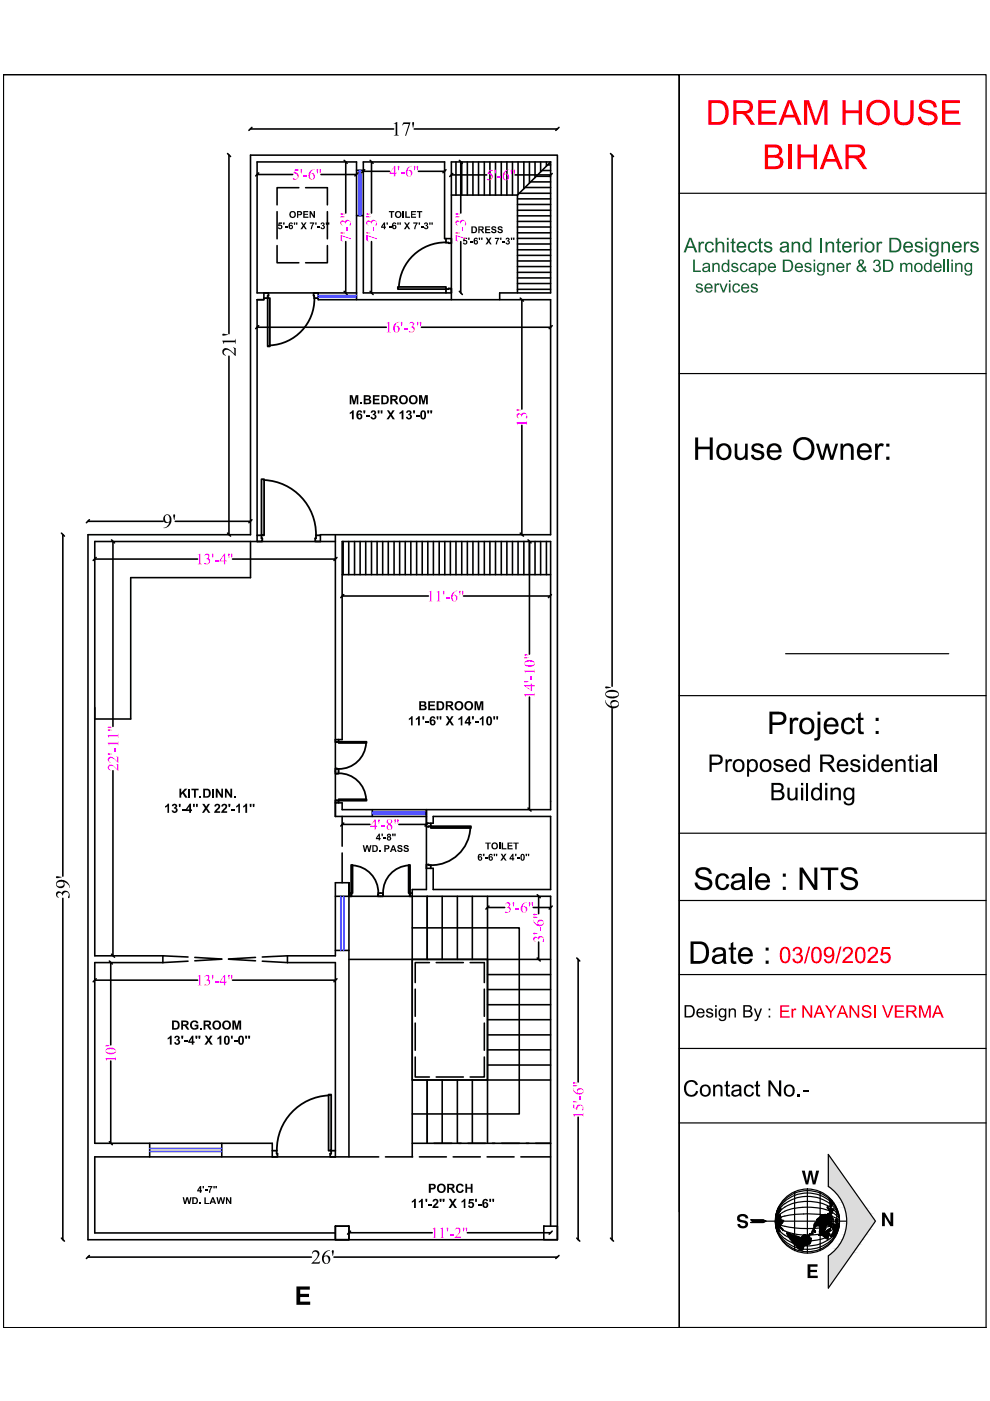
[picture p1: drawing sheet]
<svg xmlns="http://www.w3.org/2000/svg" width="210mm" height="297mm" viewBox="0 0 210 297" stroke-linecap="round" stroke-linejoin="round" font-family="sans-serif">
<!-- layer: 0 -->
<g fill="none" stroke="#000" stroke-width=".34">
<path d="M.7 15.8h143.3v265.7h-143.3zM48.2 32.6l.7 .6M48.5 32.9v37.8M53.1 32.9h65.1v229.9h-99.5v-149.4h34.4zM53.1 27.3h30.4M53.4 27l-.6 .6M63.4 39.8h-4.7v3.6M64.8 39.8h4.6v3.6M75.6 36.1h1.4M87.8 27.3h30.4M96.7 34.3v7.1M97.9 34.3v7.1"/>
<path d="M99.1 34.3v7.1M100.3 34.3v7.1M101.5 34.3v7.1M102.7 34.3v7.1M103.9 34.3v7.1M105.1 34.3v7.1M106.3 34.3v7.1M107.5 34.3v7.1M108.7 34.3v7.1M109.8 34.3v6.9M111.1 34.3v5.7M111.3 39.8h5.4"/>
<path d="M112.3 34.3v4.5M112.5 38.6h4.2M113.4 34.3v3.3M113.7 37.4h3M114.6 34.3v2.1M114.9 36.2h1.8M115.9 34.3v.9M116.1 35h.6M116.7 34.3v27.8h-10.8v1.4M116.7 34.3h-21v29.2M116.7 34.3l-7 7.1M118.5 27l-.7 .6"/>
<path d="M129.4 32.6l.7 .6M129.8 32.9v112.6M58.7 52.1v3.6h4.7M58.7 44.9v5.7M69.4 52.1v3.6h-4.6M69.4 44.9v5.7M75.6 45.7h1.4M95.7 50.6h-1.4v-16.3h-17.3v27.8h18.7M95.7 41.4h14M109.7 58.9h7M109.7 57.7h7M109.7 56.5h7"/>
<path d="M109.7 55.3h7M109.7 54.1h7M109.7 53h7M109.7 51.7h7M109.7 50.5h7M109.7 49.4h7M109.7 48.1h7M109.7 46.9h7M109.7 45.8h7M109.7 44.6h7M109.7 43.3h7M109.7 42.2h7"/>
<path d="M109.7 41.4v20.7M110.1 41h6.6M48.5 75.5v37.9M54.5 63.5h1.5M54.5 63.5v51.3M56 62.1v1.4h-1.5M67.5 62.1v1.4h49.2v49.9h-48.8v1.4M75.6 62.1h-21.1v-27.8h21.1v29.2M109.7 61.3h7M109.7 60.1h7M13 113l.7 .7M13.3 113.4v72.4"/>
<path d="M18.7 110.5h15.9M19 110.2l-.7 .6M37.2 110.5h15.9M48.2 113l.7 .7M53.1 114.8v7.7h-25.4v29.9h-7.6M53.4 110.2l-.6 .6M71.1 113.4v59.7M71.1 114.8h-51v87.8h14.4M72.8 114.8v7M73.9 114.8v7M75.2 114.8v7M76.4 114.8v7"/>
<path d="M77.5 114.8v7M78.8 114.8v7M80 114.8v7M81.1 114.8v7M82.3 114.8v7M83.6 114.8v7M84.7 114.8v7M85.9 114.8v7M87.1 114.8v7M88.3 114.8v7M89.5 114.8v7M90.7 114.8v7"/>
<path d="M91.9 114.8v7M93.1 114.8v7M94.3 114.8v7M95.5 114.8v7M96.7 114.8v7M97.9 114.8v7M99.1 114.8v7M100.3 114.8v7M101.5 114.8v7M102.7 114.8v7M103.9 114.8v7M105.1 114.8v7"/>
<path d="M106.3 114.8v7M107.5 114.8v7M108.7 114.8v7M109.8 114.8v7M111.1 114.8v7M112.3 114.8v7M113.4 114.8v7M114.6 114.8v7M115.9 114.8v7M72.5 121.8h44.2M71.1 156.8h1.4v-42h44.2v56.9h-44.2v-1.5h-1.4v2.9M129.8 150.2v112.6"/>
<path d="M71.1 173.1h19.3M72.5 173.1v6.3M78.9 171.7v1.4M13.3 190.5v72.3M71.1 190h45.6v70M72.5 180.8v6.4M74 190v-2.8v2.8M74 190v55.3M74 187.2h-2.9v15.4h-10.2M87.4 196.7h22.7v39.5h-22.7M90.4 184.1h1.4v4.5h24.9v-15.5h-24.9v1.4h-1.4v-2.8v16.9h-3v56.7M90.6 190v13.4"/>
<path d="M93.8 190v13.4M97 190v13.4M100.1 190v13.4M103.4 190v52.4M34.5 204.1h-14.4v38.3h37.6v2.9M34.5 202.6v1.5M34.5 202.6l5.4 .3M39.9 203.8l-5.4 .3M41.3 203l5.7 .3M47 203.4l-5.7 .3M48.5 203.4l5.7 .3M54.2 203l-5.7 .3"/>
<path d="M55.6 203.8l5.3 .3M60.9 204.1h10.2v41.2M60.9 202.6v1.5M60.9 202.6l-5.3 .3M71.1 201.5h2.9M74 203.4h42.7M87.4 203.4h16v25.6h-16zM88 209.7v5.8M88 216.9v5.8M91 204.1h-3v4.2M92.5 204.1h5.7M99.7 204.1h3v4.2"/>
<path d="M102.7 209.7v5.8M102.7 216.9v5.8M103.4 206.6h13.3M103.4 209.8h13.3M103.4 213h13.3M103.4 216.2h13.3M103.4 219.4h13.3M87.4 229h29.3M88 224.1v4.2h3M90.6 229v13.4M92.5 228.3h5.7M93.8 229v13.4"/>
<path d="M97 229v13.4M100.1 229v13.4M102.7 224.1v4.2h-3M103.4 222.6h13.3M103.4 225.8h13.3M31.7 242.4v2.9M47 242.4v2.9M71.1 260h2.9v2.8h-2.9zM80.3 245.3h-60.2v16.1h51M81.7 245.3h5.8M87.4 242.4h29.3M88.9 245.3h5.7"/>
<path d="M96.1 245.3h5.7M103.3 245.3h5.7M110.4 245.3h6.3M115.3 260h2.9v2.8h-2.9zM13 262.5l.7 .6M18.7 266.5h47.3M19 266.2l-.7 .6M70.8 266.5h47.4M118.5 266.2l-.7 .6M129.4 262.5l.7 .6"/>
</g>
<g fill="none" stroke="#000" stroke-width=".38">
<path d="M94.6 50.6v.8h.5v.2h.6v-1M94.6 51.4a9.9 9.9 0 0 0-10 9.4M56 62.1h.9l-.1 1.1M56 63.2h.8M56.8 63.2h.4v10.2h-.4zM66.7 63.2a9.9 9.9 0 0 1-9.5 10M67.5 62.1h-1l.1 1.1h.9M84.4 60.8h10.2v.5h-10.2zM94.6 61.3l1.1-.1v.9M94.6 61.3v.8M54.5 113.5h.9M55.4 101.6h.6v11.9h-.6z"/>
<path d="M55.4 113.5l.2 1.3h-1.1M56 101.8a11.5 11.5 0 0 1 11 11.7M67 113.5l-.2 1.3h1.1M67 113.5h.9M71.1 156.8v.6l.7-.1M71.8 157.3h5.9v.2h-5.9zM71.8 156.8v.5M77.6 157.5a5.8 5.8 0 0 1-5.8 5.5M71.1 162.9l.7 .1v1h-.7zM71.8 169.5h5.9v.3h-5.9zM71.8 169.8l-.7-.1v.5M71.8 169.8v.4"/>
<path d="M71.8 164a5.8 5.8 0 0 1 5.8 5.5M90.4 174.5v.8l.9-.1M91.3 175.2h8.6v.4h-8.6zM91.3 174.5v.7M99.7 175.6a8.2 8.2 0 0 1-8.3 7.8M74 189.4h.5M74.5 183.4h.2v6h-.2zM74.5 189.4v.6h-.5M74.7 183.5a5.8 5.8 0 0 1 5.5 5.8M80.2 189.4l-.1 .6h1.1v-.3M80.2 189.4h1M81.2 189.7h.1"/>
<path d="M81.2 189.4v.3M86.6 183.4h.3v6h-.3zM86.7 183.5a5.8 5.8 0 0 0-5.5 5.8M86.9 189.4v.6h.5M86.9 189.4h.5M90.4 184.1v-.8l.9 .1v.7M69.7 232.1h.5v11.9h-.5zM69.7 232.3a11.5 11.5 0 0 0-11 11.6M57.7 244h1v.6h.1v.7h-1.1M70.2 244v.6h-.2v.7h1.1M70.2 244h.9"/>
</g>
<path d="M76.1 36.1v9.6M76.5 36.1v9.6M67.5 63h8.1M67.5 62.7h8.1M78.9 172.6h11.5M78.9 172.2h11.5M72.2 190v11.5M72.9 190v11.5M31.7 244.1h15.3M31.7 243.5h15.3" fill="none" stroke="#00f" stroke-width=".34"/>
<g fill="#000">
<path d="M83.5 26.2l.7-.3v2.6l.4 .2h-1.1l.4-.2v-1.8a.29 .29 0 0 0 0-.4 .29 .29 0 0 0-.4 0zM85.5 26h1.5l-.9 2.8h-.2l.8-2.5h-1l-.4 .3zM87.4 26a.29 .29 0 0 1 .4 0 .29 .29 0 0 1-.1 .4l-.2 .7zM81.9 47.2h.3v.5h-.2zM82.5 47.9h.5v.3h-.5zM82.5 44.7h1.1v.3h-.4v1.2h-.3v-1.2h-.4zM84.2 47.2h.3v.5h-.2zM84.7 47.2h.3l-.1 .5h-.2zM85.3 44.7h.3v1.5h-.3zM85.7 47.2h.3l.3 .4 .3-.4h.3l-.4 .6 .5 .8h-.4l-.3-.5-.3 .5h-.4l.5-.8zM85.9 44.8h.3v1.1h.7v.3h-1zM87.2 44.7h1v.3h-.8v.3h.7v.3h-.7v.3h.8v.3h-1z"/>
<path d="M87.6 47.2h.9l-.4 1.4h-.3v-.3l.5-.9h-.7zM88.4 44.7h1.1v.3h-.4v1.2h-.3v-1.2h-.4zM88.8 47.2h.3l-.1 .5h-.2zM89.2 47.9h.6v.3h-.6zM89.9 47.3l.3-.1h.3a.33 .33 0 0 1 .2 .3 .33 .33 0 0 1-.2 .3l.3 .3-.2 .5-.6-.1-.1-.3h.3a.21 .21 0 0 0 .2 .1 .21 .21 0 0 0 .2-.3 .21 .21 0 0 0-.4 0v-.3a.18 .18 0 0 0 .3-.1 .18 .18 0 0 0-.1-.2 .18 .18 0 0 0-.2 .2l-.3-.1zM91 47.2h.3v.5h-.3zM91.5 47.2h.3l-.1 .5h-.2zM98.3 50.4h.7v.3h-.5v.2l.5 .1v.6l-.5 .3-.3-.3 .2-.2a.22 .22 0 0 0 .3 .1 .22 .22 0 0 0 .1-.3 .22 .22 0 0 0-.3-.1h-.3zM99.3 50.4h.3l-.1 .5h-.2zM99.8 51.2h.5v.2h-.5zM101.5 50.4h.3v.5h-.2zM102 50.4h.3v.5h-.2z"/>
<path d="M102.9 48h1v.2h-.7v.4h.7v.2h-.7v.4h.8v.2h-1.1zM103 50.4h.3l.3 .4 .3-.4h.3l-.4 .7 .5 .7h-.4l-.3-.4-.3 .4h-.4l.5-.7zM104.2 48.2l.2-.2h.4l.3 .1 .1 .3h-.3l-.1-.2a.19 .19 0 0 0-.2 0 .19 .19 0 0 0 0 .3l.6 .3 .1 .3-.2 .3h-.6l-.3-.1-.1-.3 .3-.1 .1 .2a.25 .25 0 0 0 .4 .1 .25 .25 0 0 0 0-.3 .25 .25 0 0 0-.3-.1l-.4-.2zM104.9 50.4h1l-.5 .9v.5h-.3v-.1l.4-1h-.6zM105.5 48.2l.7-.2 .3 .1 .1 .3h-.3l-.1-.1a.23 .23 0 0 0-.3-.1 .23 .23 0 0 0-.1 .3 .23 .23 0 0 0 .4 .1l.3 .1 .1 .5-.3 .2h-.5l-.4-.4 .3-.1 .2 .3a.25 .25 0 0 0 .3 0 .25 .25 0 0 0 .1-.3 .25 .25 0 0 0-.4-.1l-.3-.2zM106 50.4h.3v.5h-.2zM106.5 51.2h.6v.2h-.6zM107.3 50.5l.2-.1h.3a.33 .33 0 0 1 .3 .3 .33 .33 0 0 1-.2 .4l.2 .1v.4l-.6 .3-.3-.5 .3 .1a.23 .23 0 0 0 .3 .1 .23 .23 0 0 0 0-.4 .23 .23 0 0 0-.3 0l.1-.2a.19 .19 0 0 0 .2-.2 .19 .19 0 0 0-.2-.2 .19 .19 0 0 0-.2 .2h-.2zM108.3 50.4h.3v.5h-.2zM108.8 50.4h.3l-.1 .5h-.2zM47.1 72.2h2.6l.3-.4v1.1l-.2-.3h-1.8a.3 .3 0 0 0-.4-.1 .3 .3 0 0 0-.1 .4zM47.1 70.9l.3-.2 .9 .2-.6 .2a.31 .31 0 0 1-.4 .1 .31 .31 0 0 1-.2-.3z"/>
<path d="M47.3 74.1l.3-.3h.6l1.5 1.3v-1.1l-.3-.4 .6 .2v1.7l-1.1-1-.6-.3-.7 .1-.2 .5 .5 .6-.4-.1-.4-.5zM74.2 83.8h.5l.4 1.3 .3-1.3h.6v1.9h-.4v-1.5l-.3 1.5h-.4l-.4-1.5v1.5h-.3zM74.2 87.5l.5-.5h.3v1.9h-.4v-1.4l-.4 .3zM76.4 85.3h.3v.4h-.3zM77 87h.5l-.1 .7h-.3zM77.7 88h.7v.4h-.7zM78.7 87.2l.3-.2h.4l.3 .4v.4l-.3 .1 .4 .3-.1 .5-.4 .2h-.4l-.3-.4v-.1l.3-.1a.3 .3 0 0 0 .4 .3 .3 .3 0 0 0 .2-.4 .3 .3 0 0 0-.5-.1l.1-.3a.23 .23 0 0 0 .3-.2 .23 .23 0 0 0-.2-.3 .23 .23 0 0 0-.3 .2h-.3zM79.1 83.8h1.4v.3h-1.1v.4h1v.4h-1v.5h1.1v.3h-1.4zM80.1 87h.4l-.1 .7h-.3zM80.7 87h.4v.7h-.3zM82 87h.5l.4 .6 .3-.6h.5l-.6 .9 .6 1h-.4l-.5-.7-.4 .7h-.5l.7-1zM84.7 87.5l.5-.5h.3v1.9h-.3v-1.4l-.5 .3z"/>
<path d="M86.2 87.2l.7-.2 .4 .5-.3 .4 .3 .2v.5l-.3 .3h-.5l-.4-.3v-.2h.3a.3 .3 0 0 0 .4 .2 .3 .3 0 0 0 .2-.4 .3 .3 0 0 0-.4-.1v-.3a.25 .25 0 0 0 .3-.4 .23 .23 0 0 0-.4 0l-.1 .1h-.3zM87.6 87h.4l-.1 .7h-.2zM88.3 88h.7v.4h-.7zM88.8 83.8h.6l.4 1.3 .3-1.3h.6v1.9h-.4v-1.5l-.4 1.5h-.3l-.4-1.5v1.5h-.4zM90.6 87h.4l-.1 .7h-.2zM91.2 87h.4v.7h-.3zM36.8 109.1a.32 .32 0 0 1 .3 .2 .32 .32 0 0 1 0 .3l-.2 .6zM86.7 152.4l.5-.6h.3v2h-.3v-1.4l-.5 .3zM88.2 152.4l.5-.6h.3v2h-.4v-1.4l-.4 .3zM89.6 151.8h.3v.8h-.3zM90.2 152.9h.7v.4h-.7zM90.8 148.7h1.4v.3h-1v.4h.9v.3h-.9v.5h1.1v.4h-1.5z"/>
<path d="M92.6 151.8h.3v.8h-.2zM93.2 151.8h.4l-.1 .8h-.2zM94.5 151.8h.5l.4 .7 .3-.7h.5l-.6 1 .7 1h-.5l-.4-.7-.5 .7h-.4l.6-1zM97.2 152.4l.5-.6h.3v2h-.3v-1.4l-.5 .3zM100.1 151.8h.4l-.1 .8h-.3zM100.6 148.7h.6l.3 1.3 .4-1.3h.6v1.9h-.4v-1.5l-.4 1.5h-.4l-.3-1.5v1.5h-.4zM100.7 152.9h.8v.4h-.8zM101.7 152.4l.5-.6h.3v2h-.3v-1.4l-.5 .3zM104.6 151.8h.4l-.1 .8h-.3zM105.2 151.8h.4v.8h-.3zM128.4 145.5l1.1 .2-.7 .2a.27 .27 0 0 1-.4 0 .27 .27 0 0 1 0-.4zM35 170.9l.5-.5h.3v1.9h-.3v-1.4l-.5 .3z"/>
<path d="M36.5 170.6l.6-.2 .5 .4-.1 .3-.2 .2 .4 .3-.1 .5-.3 .2h-.5l-.4-.4 .3-.1a.3 .3 0 0 0 .4 .2 .3 .3 0 0 0 .2-.4 .3 .3 0 0 0-.4-.1v-.3a.23 .23 0 0 0 .3-.2 .23 .23 0 0 0-.2-.3 .23 .23 0 0 0-.2 .3l-.4-.1zM37.9 170.4h.4v.7h-.3zM38 167.2h.4v.9l.8-.9h.5l-.7 .8 .8 1.1h-.5l-.6-.9-.3 .4v.5h-.4zM38.6 171.5h.7v.3h-.7zM39.9 167.2h.4v1.9h-.4zM40.9 170.4h.4v.7h-.3zM40.6 167.2h1.5v.4h-.6v1.5h-.4v-1.5h-.5zM41.6 170.4h.3v.7h-.3zM42.3 168.8h.4v.3h-.4zM42.9 170.4h.4l.4 .6 .4-.6h.4l-.6 1 .7 .9h-.5l-.4-.6-.4 .6h-.5l.7-1zM45 167.2h.4v1.9h-.4zM45.7 167.2h.4l.8 1.3v-1.3h.4v1.9h-.4l-.8-1.2v1.2h-.4z"/>
<path d="M45.5 170.6l.5-.2 .6 .2v.6l-.6 .8h.7v.3h-1.3l.1-.4 .8-.7a.28 .28 0 0 0-.1-.5 .28 .28 0 0 0-.4 .3h-.3zM47.7 167.2h.4l.7 1.3v-1.3h.4v1.9h-.4l-.8-1.2v1.2h-.3zM47 170.6l.5-.2 .6 .2v.6l-.7 .8h.8v.3h-1.3l.1-.4 .6-.6a.29 .29 0 0 0 .2-.4 .29 .29 0 0 0-.5 0v.1h-.4zM48.4 170.4h.4v.7h-.3zM49.1 171.5h.7v.3h-.7zM49.6 168.8h.4v.3h-.4zM50.1 170.9l.5-.5h.3v1.9h-.4v-1.4l-.4 .3zM51.5 170.9l.6-.5h.3v1.9h-.4v-1.4l-.5 .3zM52.9 170.4h.4v.7h-.3zM53.6 170.4h.4l-.1 .7h-.3zM80.9 176.7h.3l-.1 .6h-.2zM81.4 177.5h.5v.3h-.5z"/>
<path d="M12 189.1l.6-.1 .5 .4 .3-.5 .6-.1 .5 .3 .3 .8a.3 .3 0 0 1 0 .3 .3 .3 0 0 1-.4 .1l.2-.8-.4-.4-.6 .2-.3 .6-.4-.5h-.6l-.2 .5 .4 .5-.6-.5zM11.9 185.9l.2-.1 1 .1-.7 .2a.31 .31 0 0 1-.3 .1 .31 .31 0 0 1-.2-.3zM76.9 179.2h.3l.2 1 .3-1h.3l.3 1 .2-1h.3l-.4 1.4h-.3l-.3-1.1-.3 1.1h-.3zM80.4 180.3h.2v.3h-.2zM84.4 179.3l.7-.1 .2 .4-.3-.1a.22 .22 0 0 0-.3-.2 .22 .22 0 0 0-.1 .3 .22 .22 0 0 0 .3 .1l.4 .2 .1 .4-.4 .3h-.4l-.4-.4 .3-.1 .2 .3a.25 .25 0 0 0 .3 0 .25 .25 0 0 0 0-.3 .25 .25 0 0 0-.3-.1l-.4-.3zM85.6 179.4l.3-.2h.4l.3 .1v.3h-.2l-.1-.1a.24 .24 0 0 0-.3-.1 .24 .24 0 0 0-.1 .3 .24 .24 0 0 0 .4 0l.4 .3-.1 .6h-.9l-.2-.4 .3-.1a.3 .3 0 0 0 .3 .3 .3 .3 0 0 0 .3-.2l-.7-.4zM102.4 181h.3v.5h-.2zM102.9 181.8h.5v.3h-.5zM102.9 178.6h1.1v.3h-.4v1.2h-.3v-1.2h-.4zM104.7 181h.3l-.1 .5h-.2zM105.1 181h.3v.5h-.2zM105.8 178.6h.3v1.5h-.3z"/>
<path d="M106.2 181h.3l.3 .5 .2-.5h.4l-.5 .7 .5 .8h-.3l-.3-.5-.3 .5h-.4l.5-.8zM106.4 178.6h.3v1.2h.7v.3h-1zM107.6 178.6h1.1v.3h-.8v.3h.7v.3h-.7v.3h.8v.3h-1.1zM108.8 178.6h1.2v.3h-.5v1.2h-.3v-1.2h-.4zM109.2 181h.3v.5h-.3zM109.7 181.8h.5v.3h-.5zM111.4 181h.3v.5h-.2zM111.9 181h.3v.5h-.2zM40.5 216.7l.4-.3 .9 .1 .3 .4-.4 .1-.2-.3h-.5l-.3 .3v.4l.2 .5 .4 .1 .4-.2v-.2h-.4v-.3h.8v.8l-.5 .2h-.6l-.4-.2-.3-.5zM42.4 217.9h.4v.4h-.4zM49.3 216.4h.6l.3 1.3 .3-1.3h.6v1.9h-.4v-1.5l-.3 1.5h-.4l-.4-1.5v1.5h-.3zM35.5 220l.6-.4h.3v1.9h-.4v-1.4l-.5 .3z"/>
<path d="M37.1 219.8l.6-.2 .4 .4-.3 .5 .4 .2-.1 .5-.4 .3h-.4l-.4-.4v-.1l.4-.1a.28 .28 0 0 0 .3 .2 .28 .28 0 0 0 .2-.3 .28 .28 0 0 0-.4-.2l.1-.3a.25 .25 0 0 0 .3-.1 .25 .25 0 0 0-.3-.3 .25 .25 0 0 0-.2 .2h-.4zM38.4 219.6h.4v.7h-.3zM39.1 220.6h.7v.4h-.7zM41.4 219.6h.5l-.1 .7h-.3zM42.1 219.6h.4l-.1 .7h-.3zM43.4 219.6h.4l.4 .6 .4-.6h.5l-.6 .9 .6 1h-.5l-.4-.6-.4 .6h-.5l.7-1zM46.1 220l.5-.4h.3v1.9h-.3v-1.4l-.5 .3zM49 219.6h.3v.7h-.2zM49.6 220.6h.8v.4h-.8zM52 219.6h.4l-.1 .7h-.2zM52.6 219.6h.4l-.1 .7h-.2zM38.7 253.8h.3l.2 1 .3-1h.4l.2 1 .2-1h.3l-.3 1.5h-.4l-.2-1.1-.3 1.1h-.3z"/>
<path d="M42.2 255h.3v.3h-.3zM43 251.5h.3l-.1 .5h-.2zM43.3 253.9h.3v1.2h.8v.2h-1.1zM43.5 252.2h.5v.3h-.5zM44.1 251.5h.9l-.4 1.4h-.3v-.3l.4-.9h-.6zM45.9 253.8h.3l.2 1 .2-1h.4l.2 1 .2-1h.3l-.3 1.5h-.3l-.3-1.1-.3 1.1h-.3zM47.9 253.8h.3l.6 1v-1h.3v1.5h-.3l-.6-1v1h-.3zM87.3 254.6l.6-.4h.3v1.9h-.4v-1.4l-.5 .3zM88.8 254.6l.6-.4h.2v1.9h-.3v-1.4l-.5 .3zM90.2 254.2h.4l-.1 .6h-.2zM90.9 255.2h.7v.4h-.7zM91.8 254.3l.7-.1 .4 .2v.6l-.7 .8h.7v.3h-1.2l.1-.4 .7-.8a.28 .28 0 0 0-.1-.4 .28 .28 0 0 0-.3 .3h-.4z"/>
<path d="M93.2 254.2h.4l-.1 .6h-.2zM93.8 254.2h.5l-.1 .6h-.3zM95.2 254.2h.4l.4 .6 .4-.6h.4l-.6 .9 .7 1h-.5l-.4-.7-.4 .7h-.5l.6-1zM96.9 251.2l.5-.2h.4l.3 .1 .2 .4h-.4a.51 .51 0 0 0-.7 0 .51 .51 0 0 0-.1 .7l.3 .4 .4-.1 .1-.3 .4 .2-.4 .5-.8-.1-.4-.5v-.7zM98.7 251h.3v.8h.8v-.8h.4v1.9h-.4v-.8h-.8v.8h-.3zM97.9 254.6l.3-.1 .2-.3h.3v1.9h-.4v-1.4l-.4 .3zM99.5 254.2h.9v.4h-.6l-.1 .3 .3-.1 .4 .2 .1 .3-.1 .5-.3 .3h-.5l-.3-.3v-.2h.3a.32 .32 0 0 0 .4 .1 .32 .32 0 0 0 .2-.4 .32 .32 0 0 0-.4-.2l-.5 .1zM100.7 254.2h.4v.6h-.3zM101.4 255.2h.7v.4h-.7zM103.7 254.2h.4v.6h-.3zM104.4 254.2h.4l-.1 .6h-.2zM66.2 265.4l.8-.4 .4 .2 .3 .3v.5l-.2 .4-1 1.2h1l.4-.2-.2 .5h-1.7l1.1-1.1 .3-.7-.1-.4-.3-.3-.6 .1-.3 .4z"/>
<path d="M70.4 265.1a.29 .29 0 0 1 .4 .1 .29 .29 0 0 1-.1 .4l-.2 .7z"/>
<path d="M81.4 47.2h.2v.8h.2l-.2 .6h-.2v-.3h-.6v-.3zM81.4 47.6l-.3 .4h.3z"/>
<path d="M83.7 45.5a.75 .75 0 0 1 1.5 0 .75 .75 0 0 1-1.5 0zM84.2 45l-.2 .3 .1 .4 .1 .2 .4 .1 .2-.3v-.4l-.2-.3z"/>
<path d="M83.2 47.3l.2-.1a.38 .38 0 0 1 .6 .3h-.2a.23 .23 0 0 0-.4 0 .23 .23 0 0 0 0 .3l.4-.1 .2 .2 .1 .4-.3 .3h-.4l-.2-.2-.1-.7zM83.4 48.2a.22 .22 0 0 0 .4 0 .22 .22 0 0 0-.4 0z"/>
<path d="M99.9 48h.9l.3 .3 .1 .6-.2 .4-1.1 .1zM100.2 48.2v1l.5-.1 .2-.2-.1-.6z"/>
<path d="M100.6 50.5l.4-.1 .3 .3-.2 .1a.23 .23 0 0 0-.3-.1 .23 .23 0 0 0-.1 .3l.3-.1 .3 .2v.5l-.2 .2h-.4l-.3-.2v-.8zM100.7 51.4a.25 .25 0 0 0 .5 0 .25 .25 0 0 0-.5 0z"/>
<path d="M101.4 48h.9l.2 .1v.5l-.3 .2 .5 .6h-.4l-.5-.6h-.1v.6h-.3zM101.7 48.2v.4h.2a.22 .22 0 0 0 .4-.2 .22 .22 0 0 0-.4-.2z"/>
<path d="M75.8 87.1l.3-.1 .5 .1 .2 .4h-.4a.24 .24 0 0 0-.3-.2 .24 .24 0 0 0-.1 .3l-.1 .2 .5-.1 .4 .3v.5l-.3 .4h-.5l-.4-.4v-.8zM76.1 88l-.1 .4a.31 .31 0 0 0 .5 0 .31 .31 0 0 0-.3-.5z"/>
<path d="M77.1 83.8h1.2l.3 .4v.3a.18 .18 0 0 0-.2 .2 .18 .18 0 0 0 .2 .1l.1 .5-.2 .3-1.4 .1zM77.5 84.1v.4h.3a.29 .29 0 0 0 .4 0 .29 .29 0 0 0 0-.4 .29 .29 0 0 0-.4 0zM77.5 84.9v.5h.4a.3 .3 0 0 0 .4-.3 .3 .3 0 0 0-.5-.2z"/>
<path d="M80.8 83.8h.9l.5 .2 .3 .9-.3 .7-1.4 .1zM81.2 84.1v1.3l.7-.1 .1-.3-.1-.8z"/>
<path d="M82.7 83.8h1.1l.5 .2v.6l-.5 .3 .7 .8h-.5l-.5-.8h-.3v.8h-.5zM83.2 84.1v.5h.3a.29 .29 0 0 0 .4-.1 .29 .29 0 0 0 0-.3 .29 .29 0 0 0-.4-.1z"/>
<path d="M84.6 84.7a.96 .96 0 0 1 1.9 0 .96 .96 0 0 1-1.9 0zM85.2 84.2l-.2 .3v.5l.2 .3 .6 .1 .2-.4v-.6l-.4-.3z"/>
<path d="M86.7 84.8a.98 .98 0 0 1 1.9 0 .98 .98 0 0 1-1.9 0zM87.3 84.2l-.2 .3 .1 .6 .2 .3h.4l.3-.4v-.6l-.4-.3z"/>
<path d="M89.3 87.2l.6-.2 .4 .4v.9l-.3 .6h-.5l-.4-.4v-.9zM89.6 87.3l-.1 .3v.6a.29 .29 0 0 0 .3 .4 .29 .29 0 0 0 .1-.5v-.6z"/>
<path d="M34.8 109.3l.5-.2h.3l.5 .3 .3 .5v.7l-.3 .6-.5 .5-.6 .3-.3-.1 .7-.3 .5-.9-.6 .2-.6-.3-.1-.8zM35.1 109.3l-.1 .5v.6l.5 .3a.73 .73 0 0 0 .3-1.2l-.3-.3z"/>
<path d="M88.9 148.7h1.1l.3 .2 .1 .4-.3 .3 .4 .4-.2 .5-1.4 .1zM89.3 149v.4h.3a.29 .29 0 0 0 .3-.1 .29 .29 0 0 0 0-.4 .29 .29 0 0 0-.4 .1zM89.3 149.7v.5h.3a.31 .31 0 0 0 .5-.3 .31 .31 0 0 0-.5-.2z"/>
<path d="M91.3 152l.3-.2 .5 .1 .2 .5h-.3a.31 .31 0 0 0-.5-.1 .31 .31 0 0 0 0 .4l.3-.2 .5 .4v.6l-.2 .3h-.6l-.3-.3-.1-1.1zM91.6 152.8l-.1 .5a.3 .3 0 0 0 .5-.1 .3 .3 0 0 0-.3-.4z"/>
<path d="M92.6 148.7h1l.4 .2 .2 1-.3 .6-1.3 .1zM93 149v1.2h.5l.3-.3-.1-.8z"/>
<path d="M94.5 148.7l1.4 .1 .2 .3-.1 .4-.4 .2 .7 .9h-.5l-.6-.8h-.3v.8h-.4zM94.9 149v.5h.4a.3 .3 0 0 0 .4-.3 .3 .3 0 0 0-.5-.2z"/>
<path d="M96.6 148.9l.3-.2 .6-.1 .6 .4 .1 .8-.3 .7-.8 .1-.6-.4-.1-.8zM97 149.1l-.2 .4v.4l.3 .3 .4 .1 .3-.4v-.7l-.3-.2z"/>
<path d="M98.5 149.6a.98 .98 0 0 1 1.9 0 .98 .98 0 0 1-1.9 0zM99 149.1l-.2 .4 .1 .4 .2 .3 .5 .1 .3-.4v-.6l-.3-.3z"/>
<path d="M99.3 151.8h.4v1.3h.2v.3h-.2v.4h-.4v-.4h-.8v-.3zM99.3 152.4l-.4 .7h.4z"/>
<path d="M103.3 152l.5-.2 .5 .4v1.1l-.4 .5h-.4l-.3-.3-.1-.8zM103.6 152.2l-.1 .9a.26 .26 0 0 0 .2 .4 .26 .26 0 0 0 .2-.4v-.6a.23 .23 0 0 0 0-.3 .23 .23 0 0 0-.3 0z"/>
<path d="M128.3 148.5l.5 .9 .8 .3-.2-.5 .1-.5 .5-.3 .6 .1 .5 .4 .1 .6-.6 .6h-1.1l-.9-.7zM129.7 149l-.1 .3a.74 .74 0 0 0 1.2 .4l.2-.2a.55 .55 0 0 0-.1-.7 .55 .55 0 0 0-.7 0z"/>
<path d="M128.5 146.7l.7-.4h1.1l.7 .3 .2 .8-.2 .3-.6 .3h-1.2l-.8-.5-.1-.3zM128.6 146.9a.56 .56 0 0 0 .1 .6 .56 .56 0 0 0 .7 .2l1.4-.2a.48 .48 0 0 0 .2-.6 .48 .48 0 0 0-.7-.2h-1.1z"/>
<path d="M40.2 170.4h.3v1.2h.2v.4h-.2v.3h-.4v-.3h-.7v-.4zM40.1 171l-.4 .6h.4z"/>
<path d="M43.1 167.2h1l.4 .2 .2 1-.3 .6-.3 .1h-1zM43.5 167.6v1.2l.6-.1 .2-.5-.1-.5-.2-.1z"/>
<path d="M78.9 179.2h.8l.3 .2 .1 .7-.2 .4-1 .1zM79.2 179.4v1h.4l.2-.3v-.5z"/>
<path d="M80.3 176.7h.2v1h.2l-.2 .5h-.2v-.3h-.6v-.2zM80.3 177.2l-.3 .5h.3z"/>
<path d="M82.1 177l.3-.3 .4 .2 .1 .3-.2 .2 .2 .1 .1 .4-.3 .3h-.4l-.2-.1-.1-.3 .2-.4-.2-.2zM82.3 177.2a.18 .18 0 0 0 .3 0 .18 .18 0 0 0-.3 0zM82.3 177.8a.22 .22 0 0 0 .4 0 .22 .22 0 0 0-.4 0z"/>
<path d="M83.1 176.7h.4l-.1 .6h-.2zM83.6 176.7h.3l-.1 .6h-.2z"/>
<path d="M104.2 179.4a.73 .73 0 0 1 1.4 0 .73 .73 0 0 1-1.4 0zM104.7 178.9l-.2 .4v.3l.2 .2h.4l.2-.2v-.5l-.3-.2z"/>
<path d="M12.1 186.9l.8-.4 1 .2 .6 .6 .3 1-.4-.8-.9-.5 .2 .4-.1 .6-.4 .3h-.7l-.6-.6zM12.1 187.2v.5l.5 .3 .7-.2 .2-.4a.79 .79 0 0 0-1.1-.4z"/>
<path d="M81.5 179.2h.8l.3 .3-.2 .5-.6 .1v.5h-.3zM81.8 179.4v.4h.1a.24 .24 0 0 0 .4-.2 .24 .24 0 0 0-.4-.2z"/>
<path d="M83.3 179.2h.3l.5 1.4h-.3l-.1-.3h-.6l-.1 .3h-.3zM83.4 179.5l-.2 .5h.4z"/>
<path d="M101.4 181.2l.6-.1 .2 .3h-.2a.23 .23 0 0 0-.4-.1 .23 .23 0 0 0 0 .4l.3-.2 .3 .2 .1 .4-.2 .3-.4 .1-.4-.3zM101.6 182a.25 .25 0 0 0 .5 0 .25 .25 0 0 0-.5 0z"/>
<path d="M103.7 181.2l.5-.2 .3 .3v.1h-.3a.18 .18 0 0 0-.2-.1 .18 .18 0 0 0-.1 .2l-.1 .2 .5-.1 .2 .3v.4l-.3 .2h-.3l-.3-.3-.1-.5zM103.9 182a.23 .23 0 0 0 .4 0 .23 .23 0 0 0-.4 0z"/>
<path d="M108.7 181h.2v.9h.1l-.1 .6h-.3v-.3h-.6v-.3zM108.6 181.4l-.3 .5h.3z"/>
<path d="M110.5 181.1l.4-.1 .3 .4v.8l-.3 .3h-.3l-.2-.3-.1-.8zM110.7 181.3l-.1 .6a.19 .19 0 0 0 .1 .3 .19 .19 0 0 0 .2 0l.1-.7-.1-.2z"/>
<path d="M36.5 216.4h1.1l.4 .3 .1 1-.4 .5-1.2 .1zM36.9 216.7v1.3h.5l.3-.3v-.7l-.3-.3z"/>
<path d="M38.4 216.4h1l.5 .2v.6l-.4 .3 .7 .8h-.5l-.6-.8h-.3v.8h-.4zM38.8 216.7v.5h.3a.3 .3 0 0 0 .4-.1 .3 .3 0 0 0 0-.4 .3 .3 0 0 0-.4 0z"/>
<path d="M43.2 216.4h1.2l.3 .2v.6l-.5 .3 .7 .8h-.5l-.6-.8h-.3v.8h-.3zM43.5 216.7v.5h.4a.29 .29 0 0 0 .4-.1 .29 .29 0 0 0 0-.4 .29 .29 0 0 0-.4 0z"/>
<path d="M45 217.3a1 1 0 0 1 2 0 1 1 0 0 1-2 0zM45.7 216.7l-.2 .3v.6l.2 .4h.5l.3-.4-.1-.7-.4-.2z"/>
<path d="M47.1 217.3a1 1 0 0 1 2 0 1 1 0 0 1-2 0zM47.7 216.7l-.2 .3v.6l.3 .4h.4l.3-.4v-.6l-.4-.3z"/>
<path d="M47.6 219.8l.3-.2h.4l.3 .3 .1 1.2-.5 .4-.5-.1-.2-.3zM48 219.9l-.1 .9a.24 .24 0 0 0 .1 .4 .24 .24 0 0 0 .3-.3v-.6a.33 .33 0 0 0-.3-.4z"/>
<path d="M50.7 219.8l.6-.2 .4 .4v.9l-.3 .6h-.4l-.4-.3-.1-1zM51 219.9l-.1 1a.26 .26 0 0 0 .3 .3 .26 .26 0 0 0 .1-.4v-.5a.29 .29 0 0 0 0-.3 .29 .29 0 0 0-.3-.1z"/>
<path d="M40.7 219.6h.3v1.2h.3v.3h-.3v.4h-.3v-.4h-.8v-.3zM40.7 220.1l-.5 .7h.5z"/>
<path d="M40.8 253.8l.8 .1 .3 .2 .1 .6-.3 .5-.9 .1zM41 254.1v1l.5-.1 .2-.3-.1-.4z"/>
<path d="M42.4 251.5h.3v.8h.1l-.1 .6h-.3v-.3h-.6v-.3zM42.4 251.9l-.3 .4h.3z"/>
<path d="M45.2 251.5h.3v.5h-.2zM45.7 251.5h.3l-.1 .5h-.2z"/>
<path d="M45 253.8h.3l.5 1.5h-.3l-.1-.3h-.6l-.1 .3h-.3zM45.1 254.2l-.2 .5h.4z"/>
<path d="M90.9 251h1.1l.4 .4v.5l-.3 .2-.8 .1v.7h-.4zM91.3 251.3v.5h.3a.28 .28 0 0 0 .4-.1 .28 .28 0 0 0-.3-.4z"/>
<path d="M92.8 251.3l.5-.3 .9 .1 .3 .7-.2 .9-.6 .2-.7-.1-.3-.6zM93.2 251.4l-.2 .4 .1 .5 .3 .3h.4l.3-.4v-.6l-.3-.3z"/>
<path d="M94.8 251h1.2l.3 .2v.6l-.4 .3 .6 .8h-.5l-.6-.8h-.2v.8h-.4zM95.2 251.3v.5h.3a.3 .3 0 0 0 .5-.3 .3 .3 0 0 0-.5-.2z"/>
<path d="M102.5 254.3l.3-.1 .5 .1 .2 .3-.4 .1a.27 .27 0 0 0-.4-.2 .27 .27 0 0 0-.1 .4h.6l.3 .3v.6l-.3 .3h-.5l-.4-.3v-1zM102.8 255.1l-.1 .5a.27 .27 0 0 0 .4 .2 .27 .27 0 0 0 .1-.4l-.2-.3z"/>
<path d="M68.7 265.7l.6-.5 .7-.2-.8 .5-.5 .8 .7-.2 .6 .5v.7l-.2 .3-.4 .4-.7-.1-.4-.6v-.8zM68.7 266.5l.1 1a.53 .53 0 0 0 .7 .2 .53 .53 0 0 0 .1-.8l-.3-.5z"/>
</g>
<g fill="#136633">
<path d="M148.1 51.3h.3v.3l.4-.4 .5 .1-.2 .3a.52 .52 0 0 0-.6 .7v1.2h-.4z"/>
<path d="M149.6 51.6l.6-.4 .7 .1 .3 .3 .2 .3-.4 .1-.1-.4-.6-.1-.3 .2-.2 .4 .1 .9 .3 .2 .6-.1 .2-.4h.4l-.3 .6-.4 .3h-.5l-.5-.4-.2-.5z"/>
<path d="M151.7 50.4h.4v1.1l.4-.3h.5l.5 .4 .1 1.9h-.4v-1.5l-.1-.4-.3-.1-.6 .3-.1 1.7h-.4z"/>
<path d="M155.2 50.7l.4-.2v.8h.3v.3h-.3v1.5l.3 .1 .1 .3h-.6l-.2-.2v-1.7h-.3v-.3h.3z"/>
<path d="M158.8 51.5l.5-.3h.6l.5 .4 .1 .3-.4 .1-.2-.4-.4-.1-.4 .2-.1 .3v.9l.4 .3 .6-.1 .2-.4h.4l-.5 .7-.7 .2-.6-.4-.2-.9z"/>
<path d="M160.9 50.7l.4-.2v.8h.4v.3h-.4v1.5l.4 .1v.3h-.3a.49 .49 0 0 1-.5-.7v-1.2h-.3v-.3h.3z"/>
<path d="M162.2 51.4l.3-.2 .8 .1 .4 .4-.4 .2a.47 .47 0 0 0-.5-.4 .47 .47 0 0 0-.4 .4l1.3 .6v.7l-.6 .4-.8-.1-.4-.7h.4l.3 .4h.4a.33 .33 0 0 0 .4-.4 .33 .33 0 0 0-.5-.2l-.8-.4-.1-.6z"/>
<path d="M167.8 51.3h.4v.3l.4-.4h.5l.5 .3 .1 2h-.4v-1.6l-.4-.4-.6 .3-.1 1.7h-.4z"/>
<path d="M146.1 50.4h.5l1.3 3.1h-.5l-.4-.9h-1.3l-.3 .9h-.5zM146.3 50.7l-.5 1.5h1.1z"/>
<path d="M154.1 50.4h.4v.4h-.4zM154.1 51.3h.4v2.2h-.4z"/>
<path d="M156.4 51.6l.5-.4h.6l.5 .4 .2 .9h-1.6l.1 .5 .5 .3 .4-.1 .2-.4h.4l-.3 .6-.9 .2-.6-.4-.2-.7zM156.9 51.6l-.3 .6h1.2l-.3-.6z"/>
<path d="M165.5 51.5l.5-.3h.7l.4 .2 .3 2.1h-.5v-.3l-.6 .4-.7-.1-.2-.2-.1-.5 .2-.3 .9-.3a.35 .35 0 0 0 .5-.5 .35 .35 0 0 0-.6-.2l-.4 .1-.2 .3h-.3zM165.8 52.6a.46 .46 0 0 0 .2 .7 .46 .46 0 0 0 .7-.2l.2-.7z"/>
<path d="M170.4 51.5l.4-.3h.5l.4 .3v-1.1h.3v3.1h-.3v-.3l-.5 .4-.5-.1-.3-.2-.3-.6v-.7zM170.8 51.6l-.3 .5v.7l.4 .4h.4l.4-.5-.1-.8-.4-.4z"/>
</g>
<path d="M174.2 50.4v3.1" fill="none" stroke="#136633" stroke-width=".38"/>
<g fill="#136633">
<path d="M175 51.3h.4v.3l.4-.4h.5l.4 .2 .2 .3v1.8h-.4v-1.7l-.4-.3-.6 .2-.1 1.8h-.4z"/>
<path d="M177.5 50.7l.4-.2v.8h.4v.3h-.4v1.5l.4 .1v.3h-.3a.49 .49 0 0 1-.5-.7v-1.2h-.3v-.3h.3z"/>
<path d="M181 51.3h.4v.3l.2-.3 .5-.1 .2 .1-.2 .3a.52 .52 0 0 0-.6 .2 .52 .52 0 0 0-.1 .5v1.2h-.4z"/>
<path d="M185.9 51.3h.3v.3l.3-.4 .6 .1-.2 .3a.5 .5 0 0 0-.6 .2 .5 .5 0 0 0 0 .5v1.2h-.4z"/>
<path d="M194.1 51.5l.4-.3h.6l.5 .3 .1 .3-.4 .1-.2-.3-.3-.1a.32 .32 0 0 0-.5 .3 .32 .32 0 0 0 .5 .3l.9 .4v.5l-.2 .4-.4 .2-.7-.1-.3-.2-.2-.5h.4l.1 .3 .5 .2a.37 .37 0 0 0 .5-.5 .37 .37 0 0 0-.6-.3l-.8-.3v-.5z"/>
<path d="M199.6 51.3h.3v.3l.4-.4h.6l.3 .2 .2 .5v1.6h-.4v-1.6a.54 .54 0 0 0-.7-.3 .54 .54 0 0 0-.3 .7v1.2h-.4z"/>
<path d="M204.4 51.3h.3v.3l.3-.4 .6 .1-.2 .3a.52 .52 0 0 0-.6 .7v1.2h-.4z"/>
<path d="M205.8 51.5l.5-.3h.6l.3 .2 .3 .4-.4 .1-.1-.3-.4-.1a.33 .33 0 0 0-.5 .3 .33 .33 0 0 0 .5 .3l.8 .4 .1 .4-.4 .6-.7 .1-.5-.3-.2-.5h.4l.2 .4h.2a.37 .37 0 0 0 .6-.2 .37 .37 0 0 0-.4-.4l-.9-.4z"/>
<path d="M147 55h.3v2.4h1.3v.3h-1.6z"/>
<path d="M151 55.8h.3v.2l.5-.3 .7 .2 .1 1.8h-.3v-1.3a.46 .46 0 0 0-.6-.4 .46 .46 0 0 0-.3 .6v1.1h-.4z"/>
<path d="M155.2 55.9l.8-.2 .4 .3 .1 .3h-.3l-.3-.3a.29 .29 0 0 0-.5 .1 .29 .29 0 0 0 .2 .4l.8 .2 .2 .2-.1 .5-.5 .3-.7-.1-.3-.5 .3-.1 .2 .4h.3a.32 .32 0 0 0 .4-.3 .32 .32 0 0 0-.4-.2l-.7-.5z"/>
<path d="M157.1 55.9l.8-.2 .5 .3 .1 .3h-.3l-.1-.2-.4-.1h-.3l-.2 .4 .1 .8 .3 .2h.4l.2-.4h.3l-.4 .6-.6 .1-.5-.4-.1-.9z"/>
<path d="M170.8 55.8h.8l.3 .2 .1 .3h-.3l-.1-.3h-.3a.31 .31 0 0 0-.4 .3 .31 .31 0 0 0 .5 .2l.5 .2 .2 .5-.3 .4-.7 .1-.4-.2-.2-.4 .3-.1 .3 .4h.2a.33 .33 0 0 0 .5-.2 .33 .33 0 0 0-.5-.3l-.3-.2a.51 .51 0 0 1-.4-.4 .51 .51 0 0 1 .2-.5z"/>
<path d="M175.4 55.8h.2v.2l.5-.3 .7 .2 .1 1.8h-.3v-1.2a.46 .46 0 0 0-.6-.5 .46 .46 0 0 0-.3 .6v1.1h-.3z"/>
<path d="M179.4 55.8h.3v.2l.3-.3h.3l.2 .1-.1 .3a.43 .43 0 0 0-.5 .1 .43 .43 0 0 0-.1 .5v1h-.4z"/>
<path d="M185.3 55.3l.4-.3 .8 .2 .2 .6-.4 .4 .3 .2 .2 .3-.1 .6-.2 .2-.3 .2h-.7l-.3-.3-.1-.4 .3-.1 .1 .3 .3 .2 .5-.1 .2-.3-.2-.5-.6-.1v-.3h.4l.2-.3a.43 .43 0 0 0-.4-.5 .43 .43 0 0 0-.5 .5l-.3-.1z"/>
<path d="M190.9 55.8h.3v.2l.3-.2 .4-.1 .4 .3 .4-.3 .5 .1 .2 .3v1.6h-.2l-.1-1.4a.41 .41 0 0 0-.5-.3 .41 .41 0 0 0-.3 .6v1.1h-.3v-1.3a.44 .44 0 0 0-.6-.4 .44 .44 0 0 0-.2 .7v1h-.3z"/>
<path d="M178.8 51.5l.5-.3h.6l.5 .4 .2 .4v.5h-1.7l.2 .5 .4 .3 .4-.1 .3-.4h.4l-.4 .6-.8 .2-.6-.3-.3-.6v-.7zM179.2 51.6l-.3 .6h1.3l-.3-.6z"/>
<path d="M182.5 50.4h.4v.4h-.4zM182.5 51.3h.4v2.2h-.4z"/>
<path d="M183.5 51.6l.6-.4h.6l.5 .4 .2 .4v.7l-.3 .6-1 .3-.5-.3-.3-.6v-.7zM183.9 51.7l-.2 .4 .1 .8 .3 .3h.6l.3-.5-.1-.9-.4-.3z"/>
<path d="M188.6 50.4h1.5l.7 .4 .3 .6v.8l-.1 .6-.4 .5-.7 .2h-1.3zM189 50.8v2.3l1.3-.1 .4-.8-.2-1.1-.4-.3z"/>
<path d="M191.7 51.6l.6-.4h.6l.4 .3 .2 .4 .1 .6h-1.7l.2 .5 .4 .3 .4-.1 .3-.4h.4l-.4 .6-.9 .2-.6-.4-.2-.6zM192.3 51.6l-.4 .6h1.3l-.3-.6z"/>
<path d="M196.2 50.4h.4v.4h-.4zM196.2 51.3h.4v2.2h-.4z"/>
<path d="M197.3 51.5l.4-.3h.5l.5 .3v-.2h.3v2.3l-.1 .4-.5 .4h-.7l-.4-.2-.2-.4v-.1l.4 .1 .2 .3h.5l.4-.5a.18 .18 0 0 0 .1-.3 .18 .18 0 0 0-.3 .1l-.8 .1-.4-.5-.2-.8zM197.6 51.7l-.2 .3 .1 .9 .3 .3h.4l.4-.5v-.8l-.5-.4z"/>
<path d="M202.1 51.6l.5-.4h.6l.5 .4 .2 .9h-1.6l.1 .5 .4 .3 .6-.2 .1-.3h.4l-.3 .6-.9 .2-.6-.3-.3-.8zM202.6 51.6l-.3 .6h1.2l-.2-.6z"/>
<path d="M149.1 55.9l.4-.2h.5l.4 .2 .3 1.8h-.4l-.1-.3-.4 .3h-.5l-.3-.2v-.6l.8-.4a.3 .3 0 0 0 .4-.4 .3 .3 0 0 0-.5-.1h-.2l-.2 .3h-.3zM149.3 56.9v.1a.47 .47 0 0 0 .5 .5 .47 .47 0 0 0 .4-.6v-.2z"/>
<path d="M153.1 56l.5-.3 .4 .1 .3 .2v-1h.3v2.7h-.3v-.3l-.2 .3h-.5l-.5-.3-.1-.4zM153.4 56.1l-.1 .5 .1 .6 .5 .2 .4-.3-.1-.8-.3-.3z"/>
<path d="M158.9 55.9l.9-.2 .5 .2 .1 1.8h-.3l-.1-.3-.4 .3h-.6l-.2-.2-.1-.5 .1-.2 .8-.2a.33 .33 0 0 0 .4-.4 .33 .33 0 0 0-.5-.2l-.3 .1-.1 .2h-.4zM159.2 56.9a.41 .41 0 0 0 .2 .6 .41 .41 0 0 0 .5-.3l.1-.5z"/>
<path d="M160.9 55.8h.2v.2l.4-.3 .5 .1 .4 .3 .1 .4v.6l-.4 .5-.6 .1-.4-.3v1h-.2zM161.4 56l-.2 .3-.1 .7 .3 .4a.7 .7 0 0 0 .8-.4 .7 .7 0 0 0-.2-.8l-.2-.2z"/>
<path d="M163 56l.5-.3h.4l.5 .4 .1 .7h-1.4l.2 .5 .3 .1h.4l.2-.3h.3l-.2 .4-.8 .2-.6-.3-.1-1zM163.3 56.1l-.2 .4h1.1l-.3-.5z"/>
<path d="M166 55h1.3l.7 .5 .2 1.1-.5 .9-.4 .2h-1.3zM166.4 55.3v2.1l1.1-.2 .3-.5-.1-1-.4-.3z"/>
<path d="M168.7 56l.5-.3 .8 .2 .3 .9h-1.4l.1 .5 .3 .1h.4l.2-.3h.4l-.3 .4-.8 .2-.5-.3-.2-.4v-.6zM169 56.1l-.1 .4h1l-.3-.5z"/>
<path d="M172.5 55h.3v.4h-.3zM172.5 55.8h.3v1.9h-.3z"/>
<path d="M173.4 56l.4-.3h.4l.3 .3 .1-.2h.3v1.9l-.5 .7h-.7l-.4-.3v-.3l.3 .1 .2 .3 .5-.1 .2-.3v-.4l-.3 .3h-.4l-.5-.4-.1-.7zM173.8 56l-.2 .3-.1 .6 .3 .4 .3 .1 .4-.3v-.8l-.3-.3z"/>
<path d="M177.4 56l.6-.3 .5 .1 .4 .2 .2 .8h-1.5l.2 .5 .3 .1h.4l.2-.3h.4l-.3 .4-.4 .2h-.4l-.6-.3-.1-.5zM177.8 56.1l-.1 .4h1l-.3-.5z"/>
<path d="M182.1 55.2l.3-.2 .6 .1 .2 .6-.5 .5 .5 .6 .1-.4 .3 .1v.2a.39 .39 0 0 0-.2 .5 .39 .39 0 0 0 .4 .2l-.2 .3-.2-.1a.28 .28 0 0 0-.3-.2 .28 .28 0 0 0-.2 .2l-.8 .1-.5-.5 .1-.7 .5-.4-.3-.4zM182.3 55.4v.2l.2 .4 .3-.3a.31 .31 0 0 0-.1-.4 .31 .31 0 0 0-.4 .1zM182.1 56.5l-.1 .4a.53 .53 0 0 0 .4 .5 .53 .53 0 0 0 .6-.3l-.6-.8z"/>
<path d="M187.2 55h1.3l.7 .5 .2 1.1-.1 .5-.3 .4-.5 .2h-1.3zM187.6 55.3v2.1l1.2-.2 .2-.5v-1l-.4-.3z"/>
<path d="M194.1 55.9l.8-.2 .6 .4 .1 .9-.3 .5-.8 .2-.5-.4-.2-.9zM194.4 56.1l-.2 .3v.7l.3 .3h.5l.3-.4-.1-.7-.4-.3z"/>
<path d="M196.1 55.9l.7-.2 .4 .3v-1h.3v2.7h-.3v-.3l-.3 .3h-.4l-.5-.3-.1-.9zM196.4 56.1l-.2 .4v.6l.3 .3h.3l.4-.4v-.7l-.4-.3z"/>
<path d="M198.1 56.1l.5-.4 .8 .2 .2 .4 .1 .5h-1.4v.2l.4 .4 .5-.1 .1-.2h.4l-.2 .3-.4 .3h-.5l-.4-.2-.3-.5zM198.4 56.1l-.1 .4h1l-.3-.5z"/>
</g>
<path d="M200.2 55v2.7" fill="none" stroke="#136633" stroke-width=".34"/>
<path d="M201 55v2.7" fill="none" stroke="#136633" stroke-width=".3"/>
<g fill="#136633">
<path d="M202.5 55.8h.3v.2l.5-.3 .4 .1 .3 .2 .1 1.7h-.4v-1.5l-.2-.2-.6 .2-.1 1.5h-.3z"/>
<path d="M147.6 60.3l.8-.2 .4 .1 .2 .4-.3 .1-.1-.3-.3-.1a.28 .28 0 0 0-.4 .2 .28 .28 0 0 0 .3 .3l.6 .2 .3 .4-.1 .4-.5 .3-.8-.2-.2-.4 .3-.1 .4 .4a.34 .34 0 0 0 .5-.2 .34 .34 0 0 0-.4-.4l-.7-.4z"/>
<path d="M151.5 60.1h.3v.3l.2-.3h.3l.2 .1-.1 .3a.42 .42 0 0 0-.5 0 .42 .42 0 0 0-.1 .5v1h-.3z"/>
<path d="M152.5 60.1h.4l.5 1.5 .6-1.5h.3l-.7 1.9h-.4z"/>
<path d="M155.6 60.3l.7-.2 .5 .3 .1 .3h-.3l-.2-.3h-.5l-.3 .5v.6l.4 .3 .4-.1 .2-.4 .4 .1-.4 .6-.7 .1-.4-.3-.2-.9z"/>
<path d="M159.3 60.3l.8-.2 .4 .1 .1 .4-.3 .1-.3-.4a.28 .28 0 0 0-.5 .2 .28 .28 0 0 0 .3 .3l.6 .2 .3 .4-.1 .4-.4 .3-.8-.2-.3-.4 .4-.1 .2 .4h.3a.32 .32 0 0 0 .4-.3 .32 .32 0 0 0-.5-.3l-.7-.4z"/>
<path d="M201.7 55h.3v.4h-.3zM201.7 55.8h.3v1.9h-.3z"/>
<path d="M204.7 56l.4-.3 .5 .1 .2 .2v-.2h.3v2.1l-.4 .5h-.7l-.5-.3v-.3l.3 .1 .3 .3h.4l.3-.5v-.3l-.2 .2-.5 .1-.5-.3-.1-1zM205 56.1l-.2 .3v.7l.4 .3h.2l.4-.4v-.7l-.4-.3z"/>
<path d="M149.5 60.4l.6-.3h.5l.3 .3 .2 .8h-1.4l.1 .4 .3 .2 .5-.1 .2-.3 .3 .1-.2 .3-.4 .3h-.5l-.5-.3-.2-.5zM149.9 60.5l-.2 .4h1.1l-.4-.5z"/>
<path d="M154.5 59.4h.4v.4h-.4zM154.5 60.1h.4v1.9h-.4z"/>
<path d="M157.3 60.3l.5-.2h.4l.5 .4 .2 .7h-1.5l.2 .4 .3 .2h.4l.2-.4 .4 .1-.3 .4-.8 .2-.5-.4-.2-1zM157.6 60.5l-.1 .4h1l-.2-.5-.4-.1z"/>
</g>
<g fill="#000">
<path d="M147.4 92.8h.6v1.9h2.5v-1.9h.6v4.7h-.6v-2.3h-2.5v2.3h-.6zM155.8 94.1h.5v2.2a.85 .85 0 0 0 1.1 .7 .85 .85 0 0 0 .6-1.1v-1.8h.5v3.4h-.5v-.5l-.3 .3-.6 .3-.9-.2-.4-.7zM159.5 94.4l.8-.4 1.1 .1 .4 .3 .2 .6h-.6a.76 .76 0 0 0-.8-.6 .76 .76 0 0 0-.7 .6l.3 .3 1.1 .3a1.03 1.03 0 0 1 .7 1.2 1.03 1.03 0 0 1-1.2 .8l-.9-.1-.5-.5-.2-.5 .6-.1a.88 .88 0 0 0 .8 .7 .88 .88 0 0 0 .8-.5 .88 .88 0 0 0-1-.6l-.6-.2-.3-.3-.2-.8zM173 94.1h.6l.8 2.7 .7-2.7h.6l.6 2.6 .9-2.6h.5l-1.1 3.4h-.5l-.7-2.7-.7 2.7h-.6zM178.2 94.1h.5v.4l.7-.5 1 .1a1.22 1.22 0 0 1 .6 1.3v2.1h-.6v-2.1a.85 .85 0 0 0-.9-.9 .85 .85 0 0 0-.7 1.1v1.9h-.6zM185.5 94.1h.6v.5l.2-.3a.77 .77 0 0 1 1.1-.2l-.2 .6a.78 .78 0 0 0-.9 .1 .78 .78 0 0 0-.2 .9v1.8h-.6zM167.5 152.2h.5v.5a.79 .79 0 0 1 1.3-.4l-.2 .6a.72 .72 0 0 0-.8 0 .72 .72 0 0 0-.3 .8v1.9h-.5zM178.7 152.7l.7-.5 .9-.1 .6 .4 .3 .5 .1 .2-.6 .1a.94 .94 0 0 0-1.2-.6 .94 .94 0 0 0-.6 1.2l.2 .8 .5 .5 .8-.1 .3-.7h.6l-.1 .6-.8 .7h-.8l-.6-.2-.5-.5-.2-.7v-.8zM181.9 151.3l.6-.3v1.2h.6v.5h-.6v2.1l.1 .3h.5l.1 .5-.3 .1a.79 .79 0 0 1-.8-.2 .79 .79 0 0 1-.2-.9v-1.9h-.4v-.5h.4zM153.8 161h.4v.4l.4-.4h.6l-.1 .5-.2-.1a.64 .64 0 0 0-.7 .9v1.4h-.4zM164.2 161.2l.5-.2h.6l.6 .3 .2 .4-.5 .1-.1-.4-.5-.1a.39 .39 0 0 0-.6 .3 .39 .39 0 0 0 .6 .4l1.1 .5v.5l-.3 .5-.4 .2h-.9l-.3-.3-.3-.4v-.1l.5-.1 .2 .4 .6 .1a.42 .42 0 0 0 .5-.4 .42 .42 0 0 0-.6-.4l-1-.4-.1-.4zM166.9 167h.5v1.8a.64 .64 0 0 0 .8 .5 .64 .64 0 0 0 .4-.9v-1.4h.5v2.7h-.4v-.4l-.6 .4-.8-.1-.4-.6z"/>
<path d="M176.1 167h.4v.4l.6-.4h.6l.4 .3 .2 .5v1.9h-.5v-1.9l-.4-.5h-.3l-.4 .3-.1 2.1h-.5zM180.5 161.2l.5-.2h.7l.5 .3 .2 .4-.5 .1-.1-.4-.5-.1a.4 .4 0 0 0-.6 .3 .4 .4 0 0 0 .6 .4l1.1 .5v.6l-.3 .4-.4 .2h-.9l-.3-.3-.3-.4v-.1l.5-.1 .2 .4 .6 .1a.39 .39 0 0 0 .5-.4 .39 .39 0 0 0-.5-.3l-1-.5-.2-.6zM189.9 161h.4v.4l.2-.3 .5-.2 .5 .1 .4 .2 .1 .4v2.1h-.4l-.1-2a.66 .66 0 0 0-.8-.3 .66 .66 0 0 0-.4 .8v1.5h-.4zM192.8 160.3l.4-.2v.9h.5v.3h-.5v1.7l.1 .2h.4l.1 .5h-.2a.63 .63 0 0 1-.7-.2 .63 .63 0 0 1-.1-.6v-1.6h-.3v-.3h.3zM198.1 160h.5v3.7h-.5zM147.7 184.4l.8-.5h1.4l.6 .4 .3 .4 .1 .6h-.6l-.2-.5-.4-.4h-.9l-.5 .2a.71 .71 0 0 0-.1 .8 .71 .71 0 0 0 .8 .4l1.2 .3 .7 .5 .1 .5-.1 .9-1 .7h-1.2l-.8-.4-.6-.8v-.3l.6-.1 .1 .6 .5 .3 1.2 .1a.77 .77 0 0 0 .7-.8 .77 .77 0 0 0-.9-.7l-1.2-.3-.6-.4-.3-.7zM152 185.6l.7-.4h1l.6 .4 .3 .6-.6 .1a.92 .92 0 0 0-1.2-.6 .92 .92 0 0 0-.5 1.2v.8l.4 .4 .4 .2a.87 .87 0 0 0 1-.9l.5 .1v.1l-.2 .6-.5 .4-1 .1-.8-.4-.4-.9v-.9zM158.8 183.9h.6v4.8h-.6zM169.5 183.9h.7l2.5 3.8v-3.8h.6v4.8h-.7l-2.4-3.7v3.7h-.7zM174 183.9h3.7v.6h-1.5v4.2h-.7v-4.2h-1.5zM178.6 184.4l.5-.4 .5-.1h1.2l.6 .4 .4 1h-.6l-.2-.6-.4-.3-1.2 .1a.71 .71 0 0 0-.4 .9 .71 .71 0 0 0 .9 .4l1.2 .3 .7 .6 .1 .8-.5 .9-1.2 .4-1.1-.2-.7-.6-.2-.6v-.2l.6-.1 .1 .6 .4 .3 .6 .2 .6-.1a.77 .77 0 0 0 .8-.8 .77 .77 0 0 0-.9-.7l-1.1-.3-.8-.5-.2-.8zM149.9 214l.3-.2h.6l.3 .2 .1 .3-.3 .1-.2-.3-.3-.1a.28 .28 0 0 0-.4 .4 .28 .28 0 0 0 .4 .1l.8 .4v.4l-.2 .3-.8 .2-.3-.2-.2-.3 .3-.2 .1 .3 .4 .1a.32 .32 0 0 0 .4-.3 .32 .32 0 0 0-.5-.3l-.6-.3-.1-.4z"/>
<path d="M154.5 213.8h.3v.3l.4-.3 .7 .2 .1 1.7h-.3v-1.3a.46 .46 0 0 0-.6-.3 .46 .46 0 0 0-.3 .6v1h-.3zM154.9 200l.6-.3v1.2h.6v.4h-.6v2.2l.1 .3h.5l.1 .5-.4 .1a.76 .76 0 0 1-.9-1.1v-2h-.4v-.4h.4zM159.8 213.8h.4l.5 1.5 .5-1.5h.4l-1 2.5-.2 .2h-.4v-.3a.4 .4 0 0 0 .6-.5zM145.3 229.6l.5-.4 .6-.2 .8 .1 .5 .3 .3 .6-.5 .1-.2-.4-.4-.3h-.8l-.4 .3-.2 .7 .1 1 .2 .5 .4 .2 .9-.1 .3-.3 .2-.4 .4 .1-.5 .8-.4 .3h-.7l-.6-.1-.4-.4-.4-.9v-.8zM151.2 230h.4v.3l.3-.3 .4-.1 .8 .3 .1 .3v2h-.4v-1.5a.59 .59 0 0 0-.7-.7 .59 .59 0 0 0-.5 .8v1.4h-.4zM153.9 229.4l.4-.3v.9h.5v.3h-.5v1.6l.2 .2h.3v.4h-.6l-.2-.3-.1-1.9h-.3v-.3h.3zM158 230.3l.4-.3h.7l.6 .3 .1 .4-.4 .1v-.2a.75 .75 0 0 0-1-.1 .75 .75 0 0 0-.3 .9l.2 .5 .5 .3 .4-.2 .3-.4h.4l-.2 .6-.5 .3h-.5l-.4-.1-.4-.3-.2-.5v-.7zM160.3 229.4l.4-.3v.9h.4v.3h-.4v1.7l.4 .1 .1 .4h-.2a.58 .58 0 0 1-.7-.8v-1.4h-.3v-.3h.3zM162.9 229.1h.5l1.8 2.6v-2.6h.4v3.4h-.4l-1.8-2.7v2.7h-.5zM169.1 232h.5v.5h-.5zM170.2 231h1.2v.4h-1.2z"/>
<path d="M152.2 94.6l.4-.4 .6-.2h.8l.5 .3 .3 .3 .3 .9v.8l-.3 .6-.4 .4-.8 .3-.7-.1-.6-.4-.4-.9v-1.1zM152.9 94.7l-.3 .2-.1 .6 .1 .9 .5 .6h.8l.3-.3 .3-.5-.2-1.2-.7-.6z"/>
<path d="M163.1 94.4l.6-.4h.8l.4 .1 .5 .4 .3 .7v.7h-2.5l.2 .9 .6 .3 .8-.2 .3-.5 .6 .1-.5 .8-1.1 .3-.6-.1-.6-.5-.3-.7-.1-.7 .2-.7zM163.6 94.7l-.4 .8 1.9-.1a.95 .95 0 0 0-1.5-.7z"/>
<path d="M168.7 93.4l1-.6 1.1-.1 .8 .2 .6 .6 .4 .9 .1 .8-.2 1.2-.5 .6-.8 .5-1 .1-.8-.2-.6-.5-.6-1.3v-1.2zM169.2 93.7l-.4 1 .1 1.1 .3 .7 .5 .4 .4 .1 1.2-.2 .5-.5 .2-.8v-.8l-.3-.9-.5-.4-.4-.2-.9 .1z"/>
<path d="M182.2 94.4l.6-.4h.7l.8 .3 .4 .5 .2 1.1h-2.6l.2 .8 .7 .4a.94 .94 0 0 0 1-.7l.6 .1-.3 .7-.6 .3h-1.2l-.7-.5-.3-.6v-.9l.1-.6zM182.7 94.7l-.4 .8h1.9l-.2-.7a.91 .91 0 0 0-1.3-.1z"/>
<path d="M187.9 94.1h.7v.6h-.7zM187.9 96.8h.7v.7h-.7z"/>
<path d="M163.1 150.9h2.5l.5 .2 .6 .9v.7l-.5 .8-.9 .2h-1.5v1.9h-.7zM163.8 151.5v1.7l1.8-.1a.87 .87 0 0 0 .5-1.1 .87 .87 0 0 0-1.1-.5z"/>
<path d="M169.9 152.6l.5-.4 .7-.1 .7 .2 .5 .4 .4 .8v.8l-.2 .7-.5 .4-.6 .3h-.7l-.4-.2-.6-.4-.2-.7-.1-.6 .1-.6zM170.5 152.8l-.4 .7v.8l.2 .5 .6 .4 .7-.1 .3-.4 .2-1.1-.3-.6a.98 .98 0 0 0-1.3-.2z"/>
<path d="M173.3 150.9h.6v.7h-.6zM173.3 152.2h.6v4l-.1 .5-.5 .3h-.7l.1-.5a.47 .47 0 0 0 .6-.1 .47 .47 0 0 0 0-.6z"/>
<path d="M175 152.6l.7-.4 .9-.1 .6 .3 .5 .6 .1 1.1h-2.6l.3 .8 .8 .3a.95 .95 0 0 0 .9-.7l.6 .1-.2 .5-.7 .5-1 .1-.6-.3-.4-.3-.2-.7v-.9zM175.6 152.8l-.4 .8h2l-.1-.5a.99 .99 0 0 0-1.5-.3z"/>
<path d="M185.7 152.2h.6v.7h-.6zM185.7 155h.6v.6h-.6z"/>
<path d="M150.4 160h2.1l.4 .2 .3 .6-.1 .8-.3 .4-.8 .2h-1.1v1.5h-.5zM150.9 160.4v1.3h1.5l.3-.5a.67 .67 0 0 0-.8-.8z"/>
<path d="M155.6 161.4l.7-.4h.7l.3 .1 .5 .9v.7l-.2 .5-.7 .5h-.6l-.5-.3-.5-.8zM156 161.5l-.2 .6 .2 1 .6 .3 .4-.2 .4-.6v-.6l-.2-.4-.5-.3z"/>
<path d="M158.4 161h.4v.3l.4-.3h.7l.6 .4 .2 .5-.1 1-.4 .6-.4 .2h-.5l-.5-.3v1.3h-.4zM159.1 161.4l-.3 .6 .1 .9 .3 .4h.6l.4-.6v-.9l-.5-.5z"/>
<path d="M161.4 161.3l.5-.3 .5-.1 .5 .1 .5 .5 .2 .4v.8l-.5 .8-.5 .2h-.6l-.7-.5-.2-1zM161.9 161.4l-.3 .5v1l.5 .4h.5l.5-.6v-.9l-.4-.4-.5-.1z"/>
<path d="M163.6 166h1.7l.7 .4 .1 .8-.5 .5 .5 .3 .3 .7-.5 .8-.6 .2h-1.7zM164 166.4v1.2l1.2-.1a.58 .58 0 0 0 .5-.7 .58 .58 0 0 0-.8-.4zM164 168v1.2h1.5a.67 .67 0 0 0 .3-.9 .67 .67 0 0 0-.9-.3z"/>
<path d="M166.8 161.3l.5-.3 .5-.1 .7 .2 .3 .4 .2 .9h-2l.2 .6 .5 .4 .5-.2 .3-.4 .5 .1-.4 .6-.5 .2h-.6l-.6-.3-.4-.8 .1-.7zM167.2 161.5l-.2 .6h1.5l-.1-.4-.4-.4h-.3z"/>
<path d="M169.8 166h.5v.5h-.5zM169.8 167h.5v2.7h-.5z"/>
<path d="M169.7 161.3l.7-.4 .5 .1 .4 .3v-1.3h.4v3.7h-.4v-.4l-.4 .4h-.6l-.7-.5-.2-.5v-.8zM170.1 161.5l-.2 .4v1l.4 .4h.5l.4-.4v-1.1l-.5-.5z"/>
<path d="M172.2 167.3l.6-.3h.5l.5 .3v-1.3h.5v3.7h-.5v-.4l-.3 .4h-.7l-.6-.4-.3-.6v-.7zM172.8 167.4l-.3 .4-.1 .9 .3 .5 .7 .1 .4-.5v-.9l-.5-.6z"/>
<path d="M173.9 160h2.1l.6 .2 .3 .6-.1 .6-.4 .4-.6 .2 .4 .3 1 1.4h-.6l-.8-1.3-.6-.4h-.8v1.7h-.5zM174.4 160.4v1.2h1.4l.5-.5v-.4l-.3-.3z"/>
<path d="M174.9 166h.5v.5h-.5zM174.9 167h.5v2.7h-.5z"/>
<path d="M179.1 167.3l.5-.3h.6l.5 .3v-.3h.4v2.9l-.3 .6-.3 .2h-.9l-.7-.4v-.4l.4 .1 .3 .3h.7l.3-.2 .1-.5v-.3l-.4 .3-.6 .1-.6-.5-.3-.6v-.5zM179.6 167.4l-.3 .6v.8l.3 .4 .6 .1 .5-.5v-.9l-.4-.5z"/>
<path d="M177.7 161.4l.4-.4 .6-.1 .7 .2 .2 .3 .3 1h-2l.2 .7 .5 .3 .5-.2 .3-.4 .5 .1-.3 .5-.6 .3h-.7l-.6-.4-.3-.7v-.8zM178.1 161.5l-.2 .6h1.5l-.2-.6-.3-.2h-.4z"/>
<path d="M183 160h.5v.5h-.5zM183 161h.5v2.7h-.5z"/>
<path d="M184.3 161.2l.9-.3 .6 .4v-1.3h.5v3.7h-.4v-.4l-.4 .4h-.6l-.6-.4-.3-.5v-.7zM184.6 161.5l-.2 .6 .1 .8 .4 .4h.5l.5-.7-.1-.9-.6-.4z"/>
<path d="M187.1 161.4l.3-.3 .8-.2 .6 .2 .3 .3 .2 1h-2l.2 .6 .5 .4 .5-.2 .3-.4 .5 .1-.3 .5-.5 .3h-.7l-.7-.4-.3-.7 .1-.8zM187.6 161.5l-.2 .6h1.4l-.1-.6-.4-.2h-.3z"/>
<path d="M194.2 160h.4v.5h-.4zM194.2 161h.4v2.7h-.4z"/>
<path d="M195.4 161.3l.3-.3 .6-.1 .5 .1 .5 .2 .2 .5 .1 2h-.5l-.1-.4-.6 .4h-.7l-.4-.3-.2-.3 .2-.6 .4-.3 .8-.1a.42 .42 0 0 0 .5-.5 .42 .42 0 0 0-.6-.3l-.6 .2-.1 .3h-.5zM195.7 162.7v.1a.64 .64 0 0 0 .4 .6 .64 .64 0 0 0 .7-.3l.2-.3a.29 .29 0 0 0 0-.4 .29 .29 0 0 0-.5 0z"/>
<path d="M155.2 185.8l.4-.4 .6-.2 1.1 .1a1.03 1.03 0 0 1 .6 1.1v1.9l.2 .4h-.6l-.1-.4-1 .4-.9-.1a1.04 1.04 0 0 1-.5-1.3 1.04 1.04 0 0 1 1.3-.6l.4-.1a.48 .48 0 0 0 .7-.4 .48 .48 0 0 0-.6-.5l-.3-.1a.8 .8 0 0 0-.9 .7l-.5-.1zM155.7 187.3a.66 .66 0 0 0 .1 .9 .66 .66 0 0 0 .9 0l.6-.5v-.8z"/>
<path d="M160.6 185.5l.5-.3h.9l.5 .1 .5 .5 .3 1.3h-2.6l.2 .7 .6 .5 .7-.1 .4-.7 .6 .1-.5 .9-.6 .2h-.7l-.7-.2-.4-.5-.2-1.4 .2-.7zM161 185.9l-.3 .7h1.9l-.1-.5-.4-.4-.6-.1z"/>
<path d="M166 185.2h.6v.7h-.6zM166 188h.6v.7h-.6z"/>
<path d="M145.1 213.1h1.4l.5 .3 .3 .7v.6l-.5 .9-.4 .1h-1.3zM145.5 213.4v2l1.1-.1 .4-.8-.2-.7-.3-.4z"/>
<path d="M146.4 199.6h2.3l.8 .3 .4 .5 .4 .8v1.3l-.3 .9-.6 .6-1 .3h-2zM147.1 200.2v3.6l1.9-.2 .5-.6 .2-.6v-.9l-.3-.8-.7-.5z"/>
<path d="M147.8 214.1l.5-.3h.6l.4 .3 .1 .7h-1.4l.1 .5 .3 .2 .5-.1 .1-.3h.4l-.3 .5-.7 .2-.6-.4-.2-.9zM148.3 214.1l-.3 .5h1l-.2-.5z"/>
<path d="M151.6 213.1h.4v.4h-.4zM151.6 213.8h.4v1.9h-.4z"/>
<path d="M152.6 214l.3-.2h.5l.3 .2v-.2h.3v2.1l-.5 .6h-.6l-.5-.4v-.2h.3l.2 .3h.4l.4-.3v-.4l-.2 .1-.5 .1-.6-.4-.1-.9zM152.9 214.1l-.2 .3-.1 .5 .2 .4 .3 .2 .3-.1 .3-.3-.1-.8a.49 .49 0 0 0-.7-.2z"/>
<path d="M151.2 201.4l.4-.4 .5-.2 1.2 .1a1.03 1.03 0 0 1 .6 1.2v1.7l.2 .5h-.6l-.1-.4-.9 .5-1-.1-.5-.5v-.9l.5-.4 1.1-.2a.55 .55 0 0 0 .7-.5 .55 .55 0 0 0-.7-.5h-.1a.73 .73 0 0 0-.9 .7l-.6-.1zM151.8 203a.65 .65 0 0 0 0 .9 .65 .65 0 0 0 .9-.1l.6-.5v-.7z"/>
<path d="M157.6 213.1h1.3l.4 .3 .1 .6-.3 .3 .4 .2 .1 .3-.3 .8-.4 .1h-1.3zM157.9 213.4v.8l1.1-.1 .1-.3-.2-.4zM157.9 214.5v.9h.9l.4-.2v-.4l-.3-.3z"/>
<path d="M156.9 201.3l.8-.5h.7l.5 .2 .4 .5 .3 .6v.7h-2.6l.3 .7 .5 .4 .7-.1 .5-.6 .6 .1-.5 .8-1.1 .3-.7-.1-.5-.4-.3-.7-.1-.9zM157.4 201.5l-.3 .8h1.9l-.1-.5-.4-.4-.7-.1z"/>
<path d="M162.3 200.9h.7v.6h-.7zM162.3 203.7h.7v.6h-.7z"/>
<path d="M163 213.8h.3v.4h-.3zM163 215.3h.3v.4h-.3z"/>
<path d="M148.6 230.3l.9-.4 .5 .1 .4 .3 .3 .6v.7l-.4 .7-.9 .2-.8-.4-.2-1zM149 230.5l-.2 .3 .1 1 .4 .4 .6-.1 .4-.6-.1-.8-.4-.4h-.5z"/>
<path d="M155.3 230.3l.2-.2 .7-.2 .5 .1 .4 .3 .2 2.2h-.4a.22 .22 0 0 0-.2-.3 .22 .22 0 0 0-.3 .2l-.9 .1-.4-.5v-.4l.1-.3 1-.3a.4 .4 0 0 0 .5-.4 .4 .4 0 0 0-.6-.3 .5 .5 0 0 0-.6 .5l-.4-.1zM155.6 231.6a.53 .53 0 0 0 .3 .6 .53 .53 0 0 0 .6-.2l.2-.3a.31 .31 0 0 0 0-.4 .31 .31 0 0 0-.5 .1z"/>
<path d="M166.4 230.3l.9-.4 .5 .1 .4 .3 .3 1-.1 .6-.3 .4-.9 .2-.8-.4-.2-.5v-.8zM166.9 230.4l-.3 .5 .1 .8 .3 .4 .6 .1 .4-.6v-1l-.5-.3z"/>
</g>
<path d="M171.2 166v3.7" fill="none" stroke="#000" stroke-width=".42"/>
<g fill="#f00">
<path d="M165.4 213.1h1.9v.3h-1.5v.8h1.4v.3h-1.4v1h1.6v.3h-2z"/>
<path d="M167.8 213.9h.3v.3l.2-.3 .4-.1 .2 .1-.1 .3a.42 .42 0 0 0-.5 .1 .42 .42 0 0 0-.1 .5v1h-.4z"/>
<path d="M170.1 213.1h.4l1.4 2.1v-2.1h.3v2.7h-.4l-1.3-2.1v2.1h-.4z"/>
<path d="M174.9 213.1h.5l.8 1.3 .8-1.3h.4l-1.1 1.6v1.1h-.3v-1.1z"/>
<path d="M180.1 213.1h.4l1.3 2.1v-2.1h.4v2.7h-.4l-1.3-2.1v2.1h-.4z"/>
<path d="M183 213.3l.4-.2h.8l.4 .3 .1 .5h-.4l-.2-.4-.6-.1a.42 .42 0 0 0-.4 .5 .42 .42 0 0 0 .6 .3l1 .5 .1 .5-.3 .4-.5 .2h-.7l-.6-.6v-.3h.3l.2 .4 .4 .2 .5-.1a.46 .46 0 0 0 .2-.6 .46 .46 0 0 0-.6-.2l-.5-.2-.4-.4z"/>
<path d="M173.5 213.1h.4l1 2.7h-.3l-.4-.8h-1.1l-.2 .8h-.4zM173.7 213.4l-.4 1.3h.8z"/>
<path d="M178.4 213.1h.4l1.1 2.7h-.4l-.4-.8h-1.1l-.3 .8h-.3zM178.6 213.4l-.4 1.3h.9z"/>
</g>
<path d="M185.5 213.1v2.7" fill="none" stroke="#f00" stroke-width=".38"/>
<g fill="#f00">
<path d="M187 213.1h.4l.8 2.4 .8-2.4h.4l-1 2.7h-.4z"/>
<path d="M189.7 213.1h1.9v.3h-1.5v.8h1.4v.3h-1.4v1h1.6v.3h-2z"/>
<path d="M194.8 213.1h.6l.7 2.3 .8-2.3h.4v2.7h-.3v-2.2l-.8 2.2h-.3l-.7-2.3v2.3h-.4z"/>
<path d="M192.2 213.1h1.5l.4 .3 .2 .3v.4l-.3 .4-.5 .1 .4 .2 .6 1h-.4l-.6-1-.4-.2h-.5v1.2h-.4zM192.6 213.4v.9h1l.3-.3-.2-.5z"/>
<path d="M198.6 213.1h.4l1.1 2.7h-.4l-.3-.8h-1.1l-.3 .8h-.4zM198.8 213.4l-.4 1.3h.8z"/>
</g>
<path d="M144 41h65.1M144 79.2h65.1M166.6 138.6h34.6M144 147.5h65.1M144 176.7h65.1M144 190.9h65.1M144 206.6h65.1M144 222.3h65.1M144 238.1h65.1M144 256.9v-241.1h65.1v265.7" fill="none" stroke="#000" stroke-width=".25"/>
<g fill="#f00">
<path d="M168.2 201.1l.5-.3 .6-.1 .6 .3 .2 .5-.1 .6-.4 .2 .3 .1 .3 .5 .1 .4-.2 .5-.7 .4h-.8l-.3-.3-.3-.6 .4-.1 .4 .6h.7l.3-.4-.1-.5-.4-.4-.5 .1 .1-.4 .5-.1 .2-.3a.58 .58 0 0 0-.5-.7 .58 .58 0 0 0-.6 .6l-.5-.1z"/>
<path d="M171.4 200.7h.4l-1 3.6h-.3z"/>
<path d="M178.1 200.7h.3l-1 3.6h-.3z"/>
<path d="M178.9 201.1l.4-.3 .7-.1 .5 .2 .3 .4-.1 .9-1.6 1.6h1.7v.4h-2.2l.4-.9 1.2-1.1 .2-.4-.2-.5-.3-.2-.6 .1-.2 .6-.5-.1z"/>
<path d="M184.3 201l.5-.3h.5l.6 .3 .2 .3-.1 1-1.5 1.5h1.7v.4h-2.3l.3-.8 1.2-1.1 .3-.4-.1-.6-.4-.2-.5 .1-.3 .6-.4-.1z"/>
<path d="M187 200.8h1.7v.4h-1.3l-.3 .9 .5-.2h.5l.4 .2 .3 .5-.1 1.1-.7 .5h-.8l-.6-.7v-.2l.5-.1 .2 .6 .6 .1 .5-.6v-.6l-.5-.4-.6 .1-.2 .2h-.4z"/>
<path d="M160.8 21.3h3.7v.5h-3.1v1.7h2.9v.6h-2.9v1.8h3.3v.6h-3.9z"/>
<path d="M170.5 21.3h1l1.5 4.4 1.5-4.4h1v5.2h-.7v-4.4l-1.5 4.4h-.6l-1.6-4.5v4.5h-.6z"/>
<path d="M178.6 21.3h.7v2.1h2.8v-2.1h.6v5.2h-.6v-2.5h-2.8v2.5h-.7z"/>
<path d="M189.6 21.3h.7v3.4l.1 .6 .4 .5 .6 .2 1.1-.2 .3-.4 .2-1.1v-3h.7v3.8l-.3 .7-.7 .6-1 .2-.8-.1-.7-.3-.3-.5-.3-.8z"/>
<path d="M195.2 21.7l.8-.5h1.3l.6 .2 .5 .4 .2 .9-.6 .1-.1-.4a1.42 1.42 0 0 0-2.4 0 .96 .96 0 0 0 1.1 .9l1.3 .4 .7 .6 .2 .9-.6 1-.9 .3h-1.2l-.8-.3-.6-.9-.1-.5 .7-.1 .2 .7 .3 .3 .7 .3 .6-.1a.85 .85 0 0 0 1-.8 .85 .85 0 0 0-1-.9l-1.5-.5-.6-.4-.2-.9z"/>
<path d="M199.8 21.3h3.7v.5h-3.1v1.7h2.9v.6h-2.9v1.8h3.3v.6h-3.9z"/>
<path d="M167.2 30.6h.7v5.3h-.7z"/>
<path d="M169.1 30.6h.7v2.2h2.7v-2.2h.7v5.3h-.7v-2.5h-2.7v2.5h-.7z"/>
<path d="M165.7 201.1l.3-.3 .7-.1 .4 .2 .4 .6 .1 .7-.1 1.2-.6 .8-.5 .1-.5-.2-.5-.7-.1-1.3zM166.1 201.2l-.3 .6v1.4l.3 .6 .5 .1 .4-.4 .1-1.7-.3-.6-.3-.1z"/>
<path d="M172.3 201.1l.3-.3 .7-.1 .5 .3 .3 .5 .1 .8-.1 1-.2 .5-.3 .4h-.9l-.4-.3-.2-.5-.1-1.3zM172.7 201.2l-.3 .9 .1 1.1 .2 .6 .6 .1 .4-.4 .1-1.7-.3-.6-.3-.1z"/>
<path d="M174.9 201.1l.6-.4 .6 .1 .5 .4 .3 .8-.1 1.5-.5 .5-.6 .3-.5-.1-.4-.4-.1-.4h.4l.1 .1a.64 .64 0 0 0 .7 .4 .64 .64 0 0 0 .5-.7l.1-.6-.7 .4h-.5l-.4-.4-.2-.4v-.6zM175.4 201.2l-.3 .5v.5l.5 .4h.5l.3-.4v-.7l-.4-.4z"/>
<path d="M181.6 201.1l.3-.3 .7-.1 .4 .2 .3 .4 .2 .6v1.2l-.2 .7-.5 .4h-.8l-.5-.5-.2-.6v-1.2zM182 201.2l-.3 .8 .1 1.3 .3 .5 .5 .1 .3-.3 .1-.3v-1.6l-.4-.6z"/>
<path d="M150.2 21.3h2.7l.6 .2 .5 .6 .4 .8 .1 1.4-.3 1-.6 .8-1 .4h-2.4zM150.9 21.8v4.1h1.4l.8-.3 .6-.7 .1-.6v-1l-.2-.7-.8-.7z"/>
<path d="M155.5 21.3h2.9l.6 .1 .4 .4 .3 .8-.2 .8-.6 .5-.7 .2 .8 .7 1.1 1.7h-.9l-1.1-1.8a1.01 1.01 0 0 0-1.1-.5h-.8v2.3h-.7zM156.2 21.8v1.7h2a.86 .86 0 0 0 .7-1 .86 .86 0 0 0-1-.7z"/>
<path d="M167 21.3h.8l2.2 5.2h-.9l-.6-1.6h-2.1l-.6 1.6h-.8zM167.4 21.8l-.8 2.5h1.7z"/>
<path d="M184.3 21.9l1.2-.7h1.1l.7 .2 .7 .5 .6 1.2 .1 1.2-.2 .8-.8 1-.9 .4-.7 .1-1-.2-.8-.6-.4-.6-.2-1 .1-1.3zM185.1 22.1l-.4 .4-.3 .7v1.1l.2 .7 .8 .8 .7 .2 .7-.1 .6-.3 .4-.7 .1-.5-.1-1.5-.6-.8-.7-.3h-.7z"/>
<path d="M162.2 30.6l2.8 .1 .6 .4 .2 .8a1.17 1.17 0 0 1-.7 1.2l.7 .4 .3 .4v.9l-.4 .6-1 .5h-2.5zM162.8 31.2v1.7h1.4a.83 .83 0 0 0 1-.9 .83 .83 0 0 0-1.1-.8zM162.8 33.4v1.9l1.8-.1a.91 .91 0 0 0 .8-1.1 .91 .91 0 0 0-1.2-.7z"/>
<path d="M175.8 30.6h.8l2.1 5.3h-.8l-.6-1.6h-2.2l-.6 1.6h-.7zM176.2 31.2l-.9 2.5h1.8z"/>
<path d="M179.3 30.6h2.8l.7 .2 .3 .3 .3 .7-.1 .8-.6 .7-.7 .2 .5 .3 1.4 2.1h-.9l-1.2-1.9-.3-.3-.5-.2h-1.1v2.4h-.6zM179.9 31.2v1.7h2.2a.87 .87 0 0 0 .6-1.1 .87 .87 0 0 0-1.1-.6z"/>
</g>
<path d="M144 281.5h65.1" fill="none" stroke="#000" stroke-width=".38"/>
<g fill="#dcdcdc" stroke="#dcdcdc" stroke-width=".21">
<path d="M175.6 244.8l4.9 6.8h-4.9z"/>
<path d="M176.5 265.6h4.5l-.5 .7z"/>
<path d="M175.6 251.6l.9 .7h4.5zM175.6 251.6h4.9l.5 .7z"/>
<path d="M176.5 252.3l.8 .8h4.2zM176.5 252.3h4.5l.5 .8z"/>
<path d="M177.3 253.1l.7 .9h4.2zM177.3 253.1h4.2l.7 .9z"/>
<path d="M178 254l.6 1h4.3zM178 254h4.2l.7 1z"/>
<path d="M178.6 255l.5 1.1h4.5zM178.6 255h4.3l.7 1.1z"/>
<path d="M179.1 256.1l.3 1.1h5zM179.1 256.1h4.5l.8 1.1z"/>
<path d="M179.4 257.2l.1 1.2h5.7zM179.4 257.2h5l.8 1.2z"/>
<path d="M179.5 258.4v.5h6.1zM179.5 258.4h5.7l.4 .5z"/>
<path d="M179.5 258.9v.6h5.7zM179.5 258.9h6.1l-.4 .6z"/>
<path d="M179.5 259.5l-.1 1.1h5zM179.5 259.5h5.7l-.8 1.1z"/>
<path d="M179.4 260.6l-.3 1.1h4.5zM179.4 260.6h5l-.8 1.1z"/>
<path d="M179.1 261.7l-.5 1.1h4.3zM179.1 261.7h4.5l-.7 1.1z"/>
<path d="M178.6 262.8l-.6 1h4.2zM178.6 262.8h4.3l-.7 1z"/>
<path d="M178 263.8l-.7 1h4.2zM178 263.8h4.2l-.7 1z"/>
<path d="M176.5 265.6h4.5l-3.7-.8zM177.3 264.8h4.2l-.5 .8z"/>
<path d="M175.6 266.3h4.9l-4-.7zM175.6 266.3h4.9l-4.9 6.8z"/>
</g>
<g fill="none" stroke="#000" stroke-width=".25">
<path d="M159.2 258.6h2.6l.6 .3-.6 .3h-2.6l.6-.3zM159.5 258.7h2.3l.4 .2-.4 .2h-2.3l.5-.2zM159.7 258.8h2.3M159.7 259h2.3M159.9 259h2.3M159.9 258.9h2.3M162.4 258.9h17.1M164.4 258.7l1.1 1.1M164.4 258.8l1.1 1.1M164.4 259l1.1 1.1M164.4 259.1l1.6 1.6M164.4 259.2l1 1"/>
<path d="M164.4 258.3l1.2 1.2M164.4 258.5l1.1 1.2M164.4 259.4l.9 .8M164.4 259.5l.8 .8M164.4 259.2a8.9 8.9 0 0 0 4 1.1M164.4 259.4a6.1 6.1 0 0 0 4 2.2M164.4 259.8l.8 1.6 1.2 1.2M164.5 257.9l1.3 1.4M164.5 258l1.3 1.4M164.5 259.8l.6 .7M164.5 259.9a7.1 7.1 0 0 0 10.3 4.1 6.1 6.1 0 0 0 3.1-4.1M164.5 257.7l1.5 1.5"/>
<path d="M164.5 257.5l.4 .3M164.5 257.6l1.5 1.4M164.6 257.2l.3 .3M164.6 257.3l.2 .3M164.6 257.1l.4 .3M164.7 257l.3 .4M164.7 256.8l.4 .4M164.7 256.9l.4 .4M164.7 256.7l.5 .4M164.8 256.6l.4 .4M164.8 256.5l.5 .5M164.9 256.4l.4 .5"/>
<path d="M164.9 256.3l.5 .5M165 257.9l.5 .5M165 256.1l.5 .5M165 256l.6 .5M165.1 255.9v.1a.37 .37 0 0 1 .5 .2 .37 .37 0 0 1-.2 .5l-.6 .9 .1 .3h.2l.2-.4 .3 .6a.36 .36 0 0 0-.1 .5 .36 .36 0 0 0 .5 .1v.4l-.4 .4a.87 .87 0 0 0 .4 1.1v.3a.73 .73 0 0 0-.9-.6l.1 .6 .2 .2-.5 .2M165.1 255.9v.1M165.1 257.9l.4 .4M165.1 255.9a6.8 6.8 0 0 0-.3 5.3M165.2 256l.4 .5M165.2 257.8l.4 .4M165.2 257.7l.4 .4M165.3 256l.3 .3"/>
<path d="M165.3 257.6l.2 .3M165.3 257.6l.2 .1M165.4 256.7l-.4-.5v5.4M165.8 258.7l.2 .2M166 258.7h.1M168.4 257.5l2.8-.2 2.8 .2M168.4 257.5l-.8 .1a7.5 7.5 0 0 0-3.2 1M168.4 256.2a6.1 6.1 0 0 0-4 2.2l1.2 1.1M168.4 256.2a13.5 13.5 0 0 1 8.1 .9l1.5 1.3M168.5 252.7v12.5M168.5 254.1a6.2 6.2 0 0 0-4.1 3.9M168.6 252.9a6.9 6.9 0 0 1 9.3 4.9"/>
<path d="M168.6 252.9a6.6 6.6 0 0 0-4.1 4.9l1.4 1.4M171.2 252.1v13.6M172.6 259.9l.2 .3M172.6 259.8l.3 .3M172.6 259.7l.4 .3M172.6 259.5l.4 .5M172.7 259.5l.4 .4M172.7 259.4l.5 .5M172.8 259.3l.6 .6M172.9 259.2l.6 .7M173 259.2l1.7 1.7M173 259.1l1.7 1.8"/>
<path d="M173.1 259l1.8 1.8M173.1 258.7h.1M173.2 259l1.7 1.8M173.2 258.6l.1 .1M173.3 259l1.7 1.7M173.3 258.5v.1M173.3 258.9l1.7 1.7M173.3 258.4l.1 .1M173.3 258.4h.1M173.4 258.8l1.7 1.7M173.4 258.4h.1M173.4 258.7l1.7 1.7"/>
<path d="M173.5 258.6l1.6 1.6M173.5 258.4h.1M173.6 258.6l1.5 1.5M173.6 258.3l1.6 1.6M173.6 258.5l1.5 1.5M173.6 258.2l1.6 1.6M173.7 258.1l1.6 1.7M173.8 258.1l1.6 1.6M173.8 258l1.7 1.7M173.9 254.1l2.1 1.1M173.9 254.1l-2.7-.4-2.7 .4M173.9 252.7v12.5"/>
<path d="M173.9 257.9l1.8 1.9M174 257.9l2.3 2.4M174 257.5h.4a8.4 8.4 0 0 1 3.6 1.1M174 257.8l2.3 2.3M174.1 257.7l2.2 2.2M174.1 257.6l2.2 2.2M174.2 257.6l2.1 2.1M174.4 257.6l2 2M174.4 257.5l2.1 2.1M174.6 257.5l1.3 1.4M174.7 257.6l1.2 1.1M174.8 257.5l1.2 1.2"/>
<path d="M174.9 257.5l.2 .1M175.2 257.7l.8 .9M175.2 257.6l.9 .9M175.3 257.6l.8 .8M175.4 257.5l.8 .8M175.4 256l1.1 1.1M175.4 257.4l.9 .9M175.4 255.9l.2 .2M175.5 257.3l.8 .9M175.5 255.8l.1 .1M175.6 257.3l.8 .8M175.6 251.6v-6.8l10 14.1-10 14.2v-6.8"/>
<path d="M175.6 251.5a8.9 8.9 0 0 1 0 14.7M175.7 257.3l.7 .7M175.7 256.4l.7 .8M175.8 256.3l.7 .7M175.8 257.3l.6 .5M175.8 254l.2 .8-.2 .3 .3 .1-.1 .7 .3-.1a.65 .65 0 0 1 .5-.7l-1-.9M175.8 254l.6 .6M175.9 257.2l.3 .3M175.9 257.1l.3 .3M175.9 256.2l.2 .2M175.9 255l.5 .5M175.9 254.3l.8 .8"/>
<path d="M175.9 257l.3 .3M175.9 256.8l.4 .4M175.9 255.2h.1M175.9 254.9l.5 .5M175.9 254.5l.7 .6M176 256.2l.1 .1M176 255.8l.1 .1M176 255.7l.2 .2M176 254.8l.5 .5M176 255.2l1.2 1.2 .7 1.6M176 255.6l.3 .2M176 254.7l.5 .5"/>
<path d="M176.1 256.2h.1M176.1 259l.5 .5M176.1 255.4l.2 .3M176.1 255.3l.2 .3M176.1 256.5l.4 .4M176.1 258.7l.3 .3M176.1 256.3l.4 .5M176.2 258.8l.1 .2M176.2 258.6l.2 .2M176.2 256.2l.4 .5M176.2 258.5l.2 .2M176.3 259.1h.1"/>
<path d="M176.3 258.4a.23 .23 0 0 1 .3-.1 .23 .23 0 0 1 .1 .4zM176.4 258.4l.3 .3M176.5 259.3l.1 .2M176.5 258.4l.2 .2M176.5 256.5l.2 .1M176.6 256.4l.2 .2M176.6 259l.2 .2M176.6 258.9l.2 .2M176.6 256.3l.2 .2M176.7 259.5h.2v.2a.34 .34 0 0 1 .2 .3 .34 .34 0 0 1-.3 .4h-.2v.2l-.1-.5h.3zM176.7 259.7h.1M176.7 259.5l.4 .4"/>
<path d="M176.7 258.9l.1 .1M176.8 259.8l.3 .3M176.9 259.9l.2 .2M176.9 259.6l.1 .1M177.1 258.5h.4l.2 .4-.5-.1zM177.1 258.6l.3 .2M177.2 258.7v.1M177.2 258.9a.94 .94 0 0 1 .5 1.3l-.3 .7a.82 .82 0 0 1-.3 .9 .61 .61 0 0 1-1 .2l.4-.4 .2-.8 .5-.7 .1-.7zM177.2 259l.5 .6M177.2 258.5l.2 .3M177.2 259.9l.4 .4M177.2 259.8l.5 .4"/>
<path d="M177.2 259.2l.5 .6M177.3 259.7l.4 .4M177.3 259.5l.4 .5M177.3 259l.4 .4M177.3 259.4l.4 .5M177.3 258.5l.4 .4M177.4 256.2v5.4M177.5 258.8l.1 .1M177.9 257.9a7.1 7.1 0 0 0-10.3-4.1 6.1 6.1 0 0 0-3.1 4.1M177.9 260a6.9 6.9 0 0 1-9.3 4.9M177.9 259.8l-.7 1.6-1.2 1.2M178 258.2a7 7 0 0 0-6.8-3.5 7 7 0 0 0-6.8 3.5l1.3 1.3"/>
<path d="M178 259.7a5.8 5.8 0 0 1-4.1 3.1M178 259.4a6.3 6.3 0 0 1-4 2.2M178 259.2a9.4 9.4 0 0 1-4 1.1M164.5 260.1l.7 .8M164.5 260.3l.8 .8M164.6 260.5l.6 .6M164.6 260.6l.5 .6M164.7 260.9l.3 .3M164.7 261.1l.2 .2M164.8 261.2l.1 .1M165.1 260.4l-.7-.7a5.8 5.8 0 0 0 4.1 3.1M165.2 260.7l-.7-.7a6.6 6.6 0 0 0 4.1 4.9"/>
<path d="M165.3 260.9l.1 .2M165.9 260.7l.1 .2M166.4 262.6l2.1 1.1M166.8 261.4l.1-.1 .7 .2 .2 .3h.4l1.2 .5a.44 .44 0 0 0 .5 .1 .44 .44 0 0 0 .3-.4l.1-.1a.66 .66 0 0 1 1 .4h.2v-.4l.2-.4a.38 .38 0 0 0 .4 0 .38 .38 0 0 0 .1-.4l.3-.7a1.48 1.48 0 0 1 .5-1.3l.7-.7-.6 .3 .6-.6a1 1 0 0 1 1.4-.5l.1 .1 .3-.4h.3a.69 .69 0 0 0-.3-1.1v-.4l.2 .5 .4-.1v.3l.1-.3 .2 .3 .3-.2 .1 .3-.3 .2a.27 .27 0 0 1 0 .3 .27 .27 0 0 1-.3 .1v.4a.46 .46 0 0 1 .3 .4 .46 .46 0 0 1-.4 .4 .37 .37 0 0 0-.2 .4 .37 .37 0 0 0 .4 .3l.4 .4-.4 .2v.5a.28 .28 0 0 1-.3 0 .28 .28 0 0 1-.1-.3l-.1-.1a.51 .51 0 0 0-.6 0 .51 .51 0 0 0-.1 .6l-.4 .6 .4 .1 .7-.5 .2-.1 .1 .1v.3h-.3l-.3 .5a.3 .3 0 0 1 .4 .1 .3 .3 0 0 1-.1 .4l-.4 .9-.5-.8 .1 .6-.1-.3-.7-.4-.1-.2-.2 .2h-.3l.3-.5-.2-.2 .1-.4a.62 .62 0 0 0-.3-.9 .62 .62 0 0 0-.8 .6l-.2 .3 .3 .1 .1 .3-.5-.1-.1 .5h.1l-.7 .1-.1 .7 .4 .2-.4 .3 .2-.1a.54 .54 0 0 1-.2 .9l-.8 .4a.41 .41 0 0 0-.5 .5 .59 .59 0 0 1-.5 .5 .59 .59 0 0 1-.6-.3l-1.7-2.1zM166.8 261.4l3.5 3.4M166.8 261.5l3.5 3.4M166.9 261.3l3.4 3.4M166.9 261.8l3.3 3.2M167.1 261.4l3.2 3.2M167.2 262.1l2.8 2.9M167.3 262.5l2.7 2.5M167.4 261.6l2.9 2.9"/>
<path d="M167.5 261.5l.2 .2M167.7 261.7l2.7 2.7M167.9 263.1l1.9 1.9M168 261.8l2.4 2.5M168.1 261.8l2.4 2.4M168.1 263.5l.3 .3M168.2 261.8l2.3 2.3M168.4 260.3l2.8 .2 2.8-.2M168.4 261.6l2.8 .3 2.8-.3M168.5 262.8a11 11 0 0 0 5.4 0M168.5 262l2.1 2.1M168.5 263.7a8.8 8.8 0 0 0 5.4 0"/>
<path d="M168.7 262l2.1 2.1M168.9 262.1l2 2M169 264.4l.6 .6M169.1 262.1l1.9 2M169.3 262.2l1.8 1.8M169.5 262.3l1.7 1.6M169.7 262.4l1.5 1.5M169.9 262.4l1.4 1.4M170 262.3l1.4 1.5M170 262.3l1.5 1.5M170 262.2l1.6 1.5M170.1 262.1l1.6 1.6"/>
<path d="M170.2 262l1.6 1.6M170.3 262l1.5 1.5M170.3 261.9l1.6 1.5M170.4 261.8l1.5 1.5M170.5 261.8l1.1 1M170.7 261.8l.9 .9M170.8 261.8l.9 .9M171.4 262.3l.4 .4M171.5 262.1l.1 .2M171.5 261.9l.1 .1M171.5 262l.1 .1M171.5 262.3l.1 .1"/>
<path d="M171.6 261.7l.1 .2M171.6 261.7h.1M171.6 262.9l.3 .3M171.6 261.6l.1 .1M171.7 262.9l.2 .2M171.8 261.5v.1M171.8 262.6l.2 .1M171.8 262.8l.1 .2M171.9 261.6l.1 .1M171.9 262.5l.1 .1M172 261.5l.2 .2M172.1 261.5l.2 .2"/>
<path d="M172.1 261.4l.2 .1M172.2 261.2h.1M172.2 261.3l.1 .1M172.2 261l.1 .2M172.2 260.9l.2 .2M172.3 260.9l.4 .3M172.4 260.8l.4 .4M172.4 261.6h.1M172.4 260.7l.1 .1M172.5 260.6v.1M172.5 260.5l.1 .1M172.5 260.4l.1 .1"/>
<path d="M172.6 260.9l.3 .3M172.6 260.3l.1 .1M172.6 260.2l.1 .1M172.6 260.1l.2 .1M172.7 260.9l.1 .1M172.8 261.2l.1 .1M173.6 261.8v.1M173.6 261.8l.2 .1M173.7 261.2l.1 .1M173.8 261.8l.1 .1M173.8 261.1l1.2 1.2M173.8 260.9l1.1 1.2"/>
<path d="M173.8 260.9l1.7 1.7M173.8 261.7l.2 .1M173.8 261.6l.2 .1M173.8 260.8l1.8 1.7M173.8 260.6l1.8 1.8M173.8 260.5l1.8 1.8M173.8 260.4l1.8 1.7M173.8 260.2l.9 .8M173.9 261.5l.5 .5M173.9 261.3l.8 .9M174.7 261l1 1M174.9 262.3l.1 .2"/>
<path d="M174.9 261.1l.8 .9M175 261.1l.8 .8M175.1 261.1l.7 .7M175.2 261l.3 .3M175.2 260.9l.4 .3M175.3 262.5l.2 .2M175.3 262.6l.1 .1M175.3 260.9l.3 .3M175.4 260.8l.3 .3M175.5 260.8l.3 .2M175.6 261.4l.3 .3M175.6 260.7l.2 .2"/>
<path d="M175.7 261.4l.2 .2M175.7 260.6l.3 .4M175.8 260.6l.3 .3M175.8 260.6l.3 .2M175.9 260.5l.2 .2M176 262.6l-2.1 1.1M176.1 262l.2 .2M176.1 260.5h.1M176.1 260.1l.2 .2M176.1 262l.3 .2M176.3 261.9l.2 .3M176.3 261.9l.3 .3"/>
<path d="M176.3 261.7l.4 .5M176.4 261.7l.5 .4M176.5 261.6l.4 .5M176.5 261.5l.5 .5M176.5 260.3l.1 .1M176.5 260.1l.2 .3M176.6 261.5l.4 .4M176.6 261.3l.5 .5M176.6 260.5v.1M176.6 260.1l.3 .3M176.6 261.2l.5 .5M176.6 261.1l.6 .5"/>
<path d="M176.7 261l.5 .5M176.7 260.9l.6 .6M176.7 260.8l.7 .6M176.7 260.1l.2 .2M176.8 260.7l.6 .6M176.8 260.1l.2 .1M176.9 260.6l.5 .6M176.9 260.6l.5 .4M177 260.5l.4 .4M177.1 260.4l.3 .4M177.1 260.4l.3 .3M177.2 260.3l.3 .3"/>
<path d="M177.2 260.2l.4 .3M177.2 260.1l.4 .3"/>
<circle cx="171.2" cy="258.9" r="6.8"/>
</g>
<path d="M156.4 257.8l.6-.4h.8l.6 .2 .3 .7h-.6l-.3-.4h-.6a.38 .38 0 0 0-.4 .4 .38 .38 0 0 0 .5 .4l.8 .1 .4 .4 .1 .5-.4 .6-.9 .1-.8-.3-.1-.6h.5l.2 .3 .3 .2 .5-.1 .2-.4-.3-.2-1-.2-.4-.3-.1-.7zM170 248.2h.6l.5 2.2 .4-2.2h.7l.4 2.2 .4-2.2h.7l-.8 2.9h-.6l-.4-2.2-.5 2.2h-.6zM187 257.1h.6l1.2 2v-2h.6v2.9h-.6l-1.2-2v2h-.6zM62.9 272.8h2.8v.6h-2v.9h1.8v.7h-1.8v1h2.1v.6h-2.9zM171.2 268.1h2.1v.5h-1.5v.6h1.4v.5h-1.4v.8h1.6v.5h-2.2z" fill="#000"/>
<path d="M23.2 203.8l.6 .6M23.5 204.1v17.4M23.5 225v17.4M23.2 242.1l.6 .6" fill="none" stroke="#000" stroke-width=".34"/>
<g fill="#f0f">
<path d="M22.3 224.3h2.1l.2-.2v.8l-.1-.3h-.3h-1.2a.26 .26 0 0 0-.3 0 .26 .26 0 0 0-.1 .3z"/>
<path d="M22.4 221.6l.9 .1-.5 .1a.24 .24 0 0 1-.3 .1 .24 .24 0 0 1-.1-.3z"/>
<path d="M22.5 222.5l.5-.3h1l.5 .3 .1 .5-.6 .5h-.9l-.7-.4-.1-.3zM22.5 222.6v.1a.65 .65 0 0 0 .9 .5l.8-.1a.32 .32 0 0 0 .3-.4 .32 .32 0 0 0-.4-.2l-.8-.1z"/>
</g>
<path d="M20.1 207.8h21.8M20.4 207.5l-.6 .7M49.3 207.8h21.8M71.4 207.5l-.6 .7" fill="none" stroke="#000" stroke-width=".34"/>
<g fill="#f0f">
<path d="M41.9 207l.6-.3v2l.3 .2h-.9l.3-.2v-1.4a.26 .26 0 0 0 0-.3 .26 .26 0 0 0-.3 0z"/>
<path d="M43.5 206.9l.2-.2h.4l.3 .2v.4l-.3 .3 .5 .5-.2 .6-.7 .3a.23 .23 0 0 1-.3 0 .23 .23 0 0 1 0-.3l.6 .1 .3-.2-.1-.5-.5-.2 .3-.3a.41 .41 0 0 0 0-.6 .41 .41 0 0 0-.6 .2z"/>
<path d="M45 206.8a.23 .23 0 0 1 .3 0 .23 .23 0 0 1-.1 .3l-.1 .5z"/>
<path d="M45.5 208.1h.9v.2h-.9z"/>
<path d="M47.6 206.7h.1v1.4h.3v.3h-.3v.5h-.2v-.5h-.9v-.2zM47.5 207.1l-.8 1h.8z"/>
<path d="M49 206.8a.23 .23 0 0 1 .3 0 .23 .23 0 0 1 0 .3l-.2 .5zM48.4 206.8a.23 .23 0 0 1 .3 0 .23 .23 0 0 1 0 .3l-.2 .5z"/>
</g>
<path d="M23.7 114.5l.6 .6M23.9 114.8v39.2M23.9 163.4v39.2M23.7 202.3l.6 .6" fill="none" stroke="#000" stroke-width=".34"/>
<g fill="#f0f">
<path d="M22.9 162.3l.4-.2h.4l1.1 1v-.9l-.1-.2 .4 .1v1.3l-.9-.8-.5-.3-.3 .1-.3 .3v.3l.4 .3h-.2l-.4-.3z"/>
<path d="M22.9 160.7l.4-.3 .4 .1 1.1 .9v-.8l-.1-.3 .4 .1v1.4l-.9-.9-.5-.2h-.3l-.3 .3v.4l.4 .2-.2 .1-.4-.4z"/>
<path d="M22.8 159.8l.5-.1 .5 .2-.9 .1z"/>
<path d="M24.2 158.6h.3v.8h-.3z"/>
<path d="M22.8 157.5h2.2l.1-.3v.8l-.1-.2h-1.8l-.1 .3z"/>
<path d="M22.8 155.8h2.2l.1-.2v.8l-.1-.3h-1.8l-.1 .3z"/>
<path d="M22.8 154.1h.5l.5 .1-.9 .1zM22.8 154.7l.5-.1 .5 .2-.9 .1z"/>
</g>
<path d="M20.1 118.5h21.8M20.4 118.2l-.6 .6M49.3 118.5h21.8M71.4 118.2l-.6 .6" fill="none" stroke="#000" stroke-width=".34"/>
<g fill="#f0f">
<path d="M41.9 117.6l.6-.2v2.1l.3 .1h-.9l.3-.1v-1.4a.29 .29 0 0 0 0-.4 .29 .29 0 0 0-.3-.1z"/>
<path d="M43.4 117.6l.4-.2h.3l.3 .2v.3a.31 .31 0 0 0-.2 .3 .31 .31 0 0 0 .2 .3l.2 .3-.2 .5-.6 .3a.26 .26 0 0 1-.3 .1 .26 .26 0 0 1-.1-.3l.3 .1a.49 .49 0 0 0 .6-.5 .49 .49 0 0 0-.6-.5l.4-.2 .1-.4-.3-.3-.6 .3z"/>
<path d="M45 117.4l.3 .1-.1 .8-.3-.6z"/>
<path d="M45.5 118.7h.9v.3h-.9z"/>
<path d="M47.6 117.4h.1v1.4h.3v.2h-.3v.6h-.2v-.6h-.9v-.2zM47.5 117.7l-.8 1.1h.8z"/>
<path d="M49 117.5a.24 .24 0 0 1 .3 0 .24 .24 0 0 1 0 .4l-.2 .4zM48.4 117.5a.24 .24 0 0 1 .3 0 .24 .24 0 0 1 0 .4l-.2 .4z"/>
</g>
<path d="M72.5 126.4h18.3M72.9 126.1l-.7 .6M98.3 126.4h18.3M116.9 126.1l-.6 .6" fill="none" stroke="#000" stroke-width=".34"/>
<g fill="#f0f">
<path d="M90.9 125.5l.6-.2v2l.2 .2h-.8l.3-.2v-1.6l-.1-.2z"/>
<path d="M92.5 125.5l.6-.2v2l.3 .2h-.8l.3-.2v-1.6l-.1-.2z"/>
<path d="M93.9 125.3a.21 .21 0 0 1 .3 0 .21 .21 0 0 1 0 .3l-.1 .6z"/>
<path d="M94.5 126.6h.9v.3h-.9z"/>
<path d="M96 125.6l.5-.3h.5l-.5 .2-.5 .7 .6-.1 .4 .3v.6l-.5 .5h-.5l-.3-.5v-.7zM96 126.4v.6l.2 .4a.59 .59 0 0 0 .5-.4 .59 .59 0 0 0-.2-.7l-.3-.1z"/>
<path d="M97.9 125.3a.24 .24 0 0 1 .4 0 .24 .24 0 0 1-.1 .4l-.1 .5zM97.4 125.3l.3 .1-.2 .8z"/>
</g>
<path d="M112 114.5l.6 .6M112.3 114.8v23.9M112.3 147.8v23.9M112 171.3l.6 .7" fill="none" stroke="#000" stroke-width=".34"/>
<g fill="#f0f">
<path d="M111.2 147.2h2l.2-.3v.8l-.2-.3h-1.4a.24 .24 0 0 0-.3 0 .24 .24 0 0 0-.1 .3z"/>
<path d="M111.2 144.4l.9 .1-.5 .2a.27 .27 0 0 1-.3 0 .27 .27 0 0 1-.1-.3z"/>
<path d="M112.5 143.3h.3v.8h-.3z"/>
<path d="M111.2 142.2h2l.2-.3v.8l-.2-.2h-1.4a.24 .24 0 0 0-.3-.1 .24 .24 0 0 0-.1 .3z"/>
<path d="M111.2 145.2h1.4v-.3h.2v.3h.6v.3h-.6v.9h-.2l-1.4-1zM111.5 145.5l1.1 .8v-.8z"/>
<path d="M111.3 140.3l.7-.3h.8l.5 .3 .1 .5-.7 .6-1-.1-.5-.5zM111.4 140.4a.49 .49 0 0 0 .1 .6 .49 .49 0 0 0 .5 .1l.8-.1a.38 .38 0 0 0 .5-.4 .38 .38 0 0 0-.6-.3z"/>
<path d="M111.2 138.8l.9 .1-.9 .1zM111.2 139.4h.9l-.5 .2a.27 .27 0 0 1-.3 0 .27 .27 0 0 1-.1-.2z"/>
</g>
<path d="M110.3 63.2l.7 .6M110.6 63.5v23.2M110.6 90.2v23.2M110.3 113l.7 .7" fill="none" stroke="#000" stroke-width=".34"/>
<g fill="#f0f">
<path d="M109.5 89.5h2.1l.1-.2v.8l-.1-.3h-1.4a.23 .23 0 0 0-.3 0 .23 .23 0 0 0-.1 .3z"/>
<path d="M109.6 87.8a.48 .48 0 0 1 .9 .1l.2-.4h.5l.5 .3 .1 .5a.21 .21 0 0 1 0 .3 .21 .21 0 0 1-.3 0l.2-.5-.3-.3h-.5l-.3 .5-.2-.3-.5-.1a.44 .44 0 0 0 .1 .7l-.4-.2z"/>
<path d="M109.5 86.9l.4-.1 .5 .2-.8 .1z"/>
</g>
<path d="M54.5 69.4h27.4M54.8 69l-.6 .7M89.4 69.4h27.3M117.1 69l-.7 .7" fill="none" stroke="#000" stroke-width=".34"/>
<g fill="#f0f">
<path d="M81.9 68.5l.6-.3v2.1l.3 .2h-.8l.3-.2v-1.4a.28 .28 0 0 0 0-.3 .28 .28 0 0 0-.4-.1z"/>
<path d="M85 68.3a.24 .24 0 0 1 .3 .1 .24 .24 0 0 1 0 .3l-.2 .5z"/>
<path d="M85.6 69.6h.8v.3h-.8z"/>
<path d="M86.8 68.5l.2-.2 .5-.1 .3 .4-.1 .3a.26 .26 0 0 0-.2 .3 .26 .26 0 0 0 .3 .2v.7l-.3 .3-.4 .1a.19 .19 0 0 1-.3 0 .19 .19 0 0 1 .1-.3l.5 .2a.51 .51 0 0 0 .3-.7 .51 .51 0 0 0-.6-.3l.4-.5a.42 .42 0 0 0-.3-.4 .42 .42 0 0 0-.5 .2z"/>
<path d="M83.6 68.7l.5-.4 .6-.1-.6 .3-.4 .7 .7-.1 .3 .5-.1 .6-.3 .3h-.5l-.4-.4-.1-.6zM83.7 69.3v.7l.3 .4 .4-.2v-.6a.42 .42 0 0 0-.3-.3 .42 .42 0 0 0-.4 0z"/>
<path d="M89 68.3a.24 .24 0 0 1 .4 0 .24 .24 0 0 1-.1 .4l-.2 .5zM88.5 68.2a.26 .26 0 0 1 .3 .2 .26 .26 0 0 1-.1 .3l-.2 .5z"/>
</g>
<g fill="#000">
<path d="M59.1 47.2h.7v.3h-.5v.2l.2-.1 .3 .2v.6l-.2 .2h-.4l-.3-.4h.3a.24 .24 0 0 0 .3 .1 .24 .24 0 0 0 .1-.4 .24 .24 0 0 0-.3 0h-.3zM60 47.2h.4l-.1 .5h-.2zM60.5 47.9h.6v.3h-.6zM62.3 47.2h.3v.5h-.3zM62.8 47.2h.3l-.1 .5h-.2zM63.8 47.2h.3l.3 .4 .3-.4h.3l-.5 .6 .6 .8h-.4l-.3-.5-.3 .5h-.4l.5-.8zM64.3 44.7h1v.3h-.7v.3h.7v.3h-.7v.3h.8v.3h-1.1zM65.6 44.7h.3l.6 1v-1h.3v1.5h-.3l-.6-.9v.9h-.3zM65.7 47.2h.9l-.4 1.4h-.3v-.3l.4-.9h-.6zM66.8 47.2h.3v.5h-.2zM67.3 47.9h.5v.3h-.5zM68.1 47.2h.5l.2 .2v.3l-.2 .1 .3 .2v.4l-.3 .2h-.4l-.3-.4h.3a.21 .21 0 0 0 .3 .1 .21 .21 0 0 0 .1-.3 .21 .21 0 0 0-.3 0v-.3a.18 .18 0 0 0 .3-.1 .18 .18 0 0 0-.2-.2 .18 .18 0 0 0-.2 .2l-.2-.1z"/>
<path d="M69.1 47.2h.3l-.1 .5h-.2zM69.5 47.2h.3v.5h-.2z"/>
<path d="M61.3 45.5a.75 .75 0 0 1 1.5 0 .75 .75 0 0 1-1.5 0zM61.8 45l-.1 .7 .1 .2 .4 .1 .2-.2v-.5l-.2-.3z"/>
<path d="M61.3 47.3l.6-.1 .2 .3h-.3a.23 .23 0 0 0-.3 0 .23 .23 0 0 0 0 .3l.3-.1 .3 .2v.4l-.1 .3h-.5l-.3-.2v-.6zM61.5 48.1a.22 .22 0 0 0 .4 0 .22 .22 0 0 0-.4 0z"/>
<path d="M63 44.7l.8 .1 .3 .3-.2 .5h-.7v.6h-.2zM63.2 45v.4h.2a.24 .24 0 0 0 .4-.2 .24 .24 0 0 0-.4-.2z"/>
</g>
<path d="M54.5 37h7.5M54.8 36.7l-.6 .6M68.1 37h7.5M75.9 36.7l-.6 .6" fill="none" stroke="#000" stroke-width=".34"/>
<g fill="#f0f">
<path d="M62.6 35.9h.8l-.2 .3h-.6l-.2 .2 .6 .3 .3 .4-.2 .7-.5 .3a.21 .21 0 0 1-.4 0 .21 .21 0 0 1 .1-.3l.4 .1a.63 .63 0 0 0 .3-.8 .63 .63 0 0 0-.7-.4h-.1z"/>
<path d="M63.7 35.9a.24 .24 0 0 1 .3 .1 .24 .24 0 0 1 0 .3l-.2 .5z"/>
<path d="M64.3 37.2h.8v.3h-.8z"/>
<path d="M65.9 36.2l.8-.3-.5 .2-.4 .7 .6-.1 .4 .5-.2 .7-.4 .2-.5-.1-.3-.7 .1-.6zM65.7 37l.1 .8a.42 .42 0 0 0 .6 0 .42 .42 0 0 0 0-.6 .42 .42 0 0 0-.7-.2z"/>
<path d="M67.7 35.9a.24 .24 0 0 1 .4 .1 .24 .24 0 0 1-.1 .3l-.2 .5zM67.2 35.9a.25 .25 0 0 1 .3 .1 .25 .25 0 0 1-.1 .3l-.1 .5z"/>
</g>
<path d="M73 34l.6 .6M73.3 34.3v10.9M73.3 51.2v10.9M73 61.8l.6 .6" fill="none" stroke="#000" stroke-width=".34"/>
<g fill="#f0f">
<path d="M72.2 49.8l2.2 .7v.2l-1.9-.6v.8l.2 .3-.5-.2z"/>
<path d="M72.2 49.2l.9 .2-.5 .1a.26 .26 0 0 1-.3 .1 .26 .26 0 0 1-.1-.4z"/>
<path d="M73.5 48.1h.3v.8h-.3z"/>
<path d="M72.3 46.8l.5-.1 .3 .3 .2-.3 .5-.1 .5 .3 .1 .4a.24 .24 0 0 1 .1 .4 .24 .24 0 0 1-.4 0l.2-.3-.1-.4-.6-.1-.2 .2-.1 .4-.4-.5-.4 .1-.1 .4 .2 .3-.4-.4z"/>
<path d="M72.2 45.3l.4-.1 .5 .2-.8 .2zM72.2 45.9l.3-.1 .6 .2-.9 .1z"/>
</g>
<path d="M78.5 34l.6 .6M78.8 34.3v10.9M78.8 51.2v10.9M78.5 61.8l.6 .6" fill="none" stroke="#000" stroke-width=".34"/>
<g fill="#f0f">
<path d="M77.7 49.8l2.2 .7v.2l-1.9-.6v.8l.2 .3-.5-.2z"/>
<path d="M77.7 49.2l.9 .2-.5 .1a.24 .24 0 0 1-.3 0 .24 .24 0 0 1-.1-.3z"/>
<path d="M79 48.1h.2v.8h-.2z"/>
<path d="M77.8 46.8l.5-.1 .3 .3 .2-.3 .5-.1 .4 .3 .2 .5a.21 .21 0 0 1 0 .3 .21 .21 0 0 1-.3 0l.1-.1a.49 .49 0 0 0-.4-.8 .49 .49 0 0 0-.5 .7l-.5-.5a.4 .4 0 0 0-.4 .3 .4 .4 0 0 0 .2 .5l-.4-.3z"/>
<path d="M77.7 45.3l.3-.1 .6 .2-.8 .2zM77.7 45.8l.9 .1-.5 .2a.26 .26 0 0 1-.3 0 .26 .26 0 0 1-.1-.3z"/>
</g>
<path d="M77 36.3h5.6M77.3 36l-.6 .6M88.7 36.3h5.6M94.6 36l-.7 .6" fill="none" stroke="#000" stroke-width=".34"/>
<g fill="#f0f">
<path d="M84.4 35.2a.25 .25 0 0 1 .3 .1 .25 .25 0 0 1-.1 .3l-.2 .5z"/>
<path d="M84.9 36.5h.9v.3h-.9z"/>
<path d="M83.6 35.2h.2v1.4h.3v.2h-.3v.6h-.3v-.6h-.9v-.2zM83.5 35.5l-.8 1.1h.8z"/>
<path d="M86.3 35.6l.6-.4h.5l-.6 .3-.4 .7 .6-.2 .4 .3v.6l-.5 .5-.6-.1-.3-.5v-.6zM86.3 36.4l.1 .6a.41 .41 0 0 0 .6 .3 .41 .41 0 0 0 .1-.6l-.1-.4-.2-.1z"/>
<path d="M88.4 35.2a.25 .25 0 0 1 .3 .1 .25 .25 0 0 1-.1 .3l-.1 .5zM87.8 35.2a.25 .25 0 0 1 .3 .1 .25 .25 0 0 1-.1 .3l-.1 .5z"/>
</g>
<path d="M95.7 37.1h7.5M96 36.8l-.6 .6M109.2 37.1h7.5M117.1 36.8l-.7 .6" fill="none" stroke="#000" stroke-width=".34"/>
<g fill="#f0f">
<path d="M103.7 36h.8l-.1 .3h-.7l-.1 .3 .6 .2 .3 .4-.2 .7-.6 .3a.24 .24 0 0 1-.3 0 .24 .24 0 0 1 0-.3l.6 .2 .3-.3v-.4l-.3-.4-.7-.1z"/>
<path d="M104.8 36.1a.24 .24 0 0 1 .4 0 .24 .24 0 0 1-.1 .3l-.1 .5z"/>
<path d="M105.4 37.3h.9v.3h-.9z"/>
<path d="M107 36.3l.4-.3h.5l-.5 .2-.5 .7 .7-.1 .3 .4v.5l-.4 .5h-.5l-.4-.6v-.6zM106.9 37.1l.1 1a.53 .53 0 0 0 .7-.3 .53 .53 0 0 0-.2-.7l-.2-.1z"/>
<path d="M108.9 36.1a.24 .24 0 0 1 .3 0 .24 .24 0 0 1 0 .3l-.2 .5zM108.3 36a.25 .25 0 0 1 .3 .1 .25 .25 0 0 1 0 .3l-.2 .5z"/>
</g>
<path d="M97.4 34l.6 .6M97.7 34.3v10.9M97.7 51.2v10.9M97.4 61.8l.6 .6" fill="none" stroke="#000" stroke-width=".34"/>
<g fill="#f0f">
<path d="M96.6 49.8l2.2 .7v.2l-1.9-.6v.8l.2 .3-.5-.2z"/>
<path d="M96.5 49.3l.4-.1 .6 .2-.9 .1z"/>
<path d="M97.9 48.1h.3v.8h-.3z"/>
<path d="M96.6 46.9l.2-.2 .5 .2a.27 .27 0 0 0 .3 0 .27 .27 0 0 0 .2-.2h.7l.3 .7a.21 .21 0 0 1 .1 .3 .21 .21 0 0 1-.4 0l.2-.5-.3-.3h-.5l-.2 .6-.3-.5h-.2a.39 .39 0 0 0-.4 .3 .39 .39 0 0 0 .3 .5l-.5-.3z"/>
<path d="M96.5 45.3l.5-.1 .5 .2-.8 .2zM96.5 45.9l.4-.1 .6 .2-.9 .1z"/>
</g>
<path d="M103.4 192.4h3.6M103.7 192.1l-.7 .6M113.1 192.4h3.6M117.1 192.1l-.7 .6" fill="none" stroke="#000" stroke-width=".34"/>
<g fill="#f0f">
<path d="M107.2 191.6l.3-.3h.4l.3 .3-.1 .4a.21 .21 0 0 0-.2 .2 .21 .21 0 0 0 .2 .2l.2 .2-.2 .7-.6 .2a.23 .23 0 0 1-.3 0 .23 .23 0 0 1 0-.2l.3 .1 .5-.1v-.6l-.6-.3 .5-.3a.42 .42 0 0 0-.2-.6 .42 .42 0 0 0-.6 .3z"/>
<path d="M108.7 191.3a.25 .25 0 0 1 .3 .2 .25 .25 0 0 1 0 .3l-.2 .4z"/>
<path d="M109.3 192.7h.8v.2h-.8z"/>
<path d="M110.8 191.7l.5-.4h.4l-.4 .2-.5 .7h.6l.3 .3v.6l-.4 .4h-.5l-.4-.5v-.7zM110.7 192.4v.6l.3 .4a.58 .58 0 0 0 .5-.4 .58 .58 0 0 0-.2-.6l-.3-.1z"/>
<path d="M112.8 191.3a.28 .28 0 0 1 .3 .1 .28 .28 0 0 1-.1 .4l-.2 .4zM112.2 191.3l.3 .1-.2 .8z"/>
</g>
<path d="M113.9 189.7l.6 .6M114.2 190v3.7M114.2 199.7v3.7M113.9 203.1l.6 .7" fill="none" stroke="#000" stroke-width=".34"/>
<g fill="#f0f">
<path d="M113.2 198.7l.5-.1 .3 .3 .3-.4h.5l.4 .3 .1 .5a.21 .21 0 0 1 .1 .3 .21 .21 0 0 1-.4 0l.2-.5-.2-.3h-.5l-.3 .5-.2-.2a.41 .41 0 0 0-.6-.1 .41 .41 0 0 0 .2 .6l-.5-.3z"/>
<path d="M113.1 197.8l.9 .1-.5 .1a.25 .25 0 0 1-.3 .1 .25 .25 0 0 1-.1-.3z"/>
<path d="M114.5 196.6h.2v.9h-.2z"/>
<path d="M113.1 195l.3 .6 .6 .4-.1-.5 .1-.3 .4-.2h.5l.4 .4v.5l-.5 .4h-.9l-.7-.6zM114.2 195.4l-.1 .3a.6 .6 0 0 0 .9 .2 .43 .43 0 0 0 0-.6 .43 .43 0 0 0-.6 0z"/>
<path d="M113.1 193.8l.9 .1-.9 .2zM113.1 194.4h.9l-.5 .2a.25 .25 0 0 1-.3 .1 .25 .25 0 0 1-.1-.3z"/>
</g>
<path d="M122.3 203.1l.6 .7M122.6 203.4v26M122.6 236.9v25.9M122.3 262.5l.6 .6" fill="none" stroke="#000" stroke-width=".34"/>
<g fill="#f0f">
<path d="M121.5 236.3h1.9l.3-.3v.8l-.1-.3h-1.5a.23 .23 0 0 0-.3 0 .23 .23 0 0 0 0 .3z"/>
<path d="M121.5 234.1l.3 .2v.6l.3 .2 .2-.7 .6-.3 .4 .2 .4 .6a.24 .24 0 0 1 0 .3 .24 .24 0 0 1-.3 .1l.1-.3a.56 .56 0 0 0-.5-.6 .56 .56 0 0 0-.6 .6v.3l-.9-.4z"/>
<path d="M121.5 233.5l.9 .1-.5 .2a.26 .26 0 0 1-.3 0 .26 .26 0 0 1-.1-.3z"/>
<path d="M122.8 232.4h.3v.8h-.3z"/>
<path d="M121.5 230.8l.4 .6 .6 .3-.2-.3 .2-.5 .2-.2h.5l.4 .3 .1 .6-.6 .5-.8-.1-.7-.6zM122.6 231.1l-.1 .3a.64 .64 0 0 0 1 .2 .47 .47 0 0 0-.1-.6 .47 .47 0 0 0-.6 .1z"/>
<path d="M121.5 229.4l.9 .3-.8 .1zM121.5 230l.9 .2-.5 .1a.24 .24 0 0 1-.3 .1 .24 .24 0 0 1-.1-.4z"/>
</g>
<path d="M74 261.4h17.6M74.3 261l-.6 .7M99.1 261.4h17.6M117.1 261l-.7 .7" fill="none" stroke="#000" stroke-width=".34"/>
<g fill="#f0f">
<path d="M91.7 260.5l.6-.2v2l.2 .2h-.8l.3-.3v-1.4l-.1-.3z"/>
<path d="M93.3 260.5l.6-.2v2l.3 .2h-.8l.2-.2v-1.4a.24 .24 0 0 0 0-.3 .24 .24 0 0 0-.3-.1z"/>
<path d="M94.7 260.3a.23 .23 0 0 1 .4 .1 .23 .23 0 0 1-.1 .3l-.1 .5z"/>
<path d="M95.3 261.6h.9v.3h-.9z"/>
<path d="M96.5 260.5l.3-.2h.5l.3 .2v.7l-.9 1h.9l.2-.2-.2 .5h-1.3l.8-.9 .3-.5-.1-.5-.3-.1-.3 .1-.3 .3z"/>
<path d="M98.7 260.3a.21 .21 0 0 1 .4 0 .21 .21 0 0 1-.1 .3l-.1 .6zM98.2 260.3a.23 .23 0 0 1 .3 .1 .23 .23 0 0 1-.1 .3l-.1 .5z"/>
</g>
<path d="M72.5 174.8h5.9M72.9 174.5l-.7 .6M84.6 174.8h5.8M90.7 174.5l-.6 .6" fill="none" stroke="#000" stroke-width=".34"/>
<g fill="#f0f">
<path d="M80.2 173.7l.3 .1-.1 .8z"/>
<path d="M80.8 175h.8v.3h-.8z"/>
<path d="M79.5 173.7h.2v1.4h.3v.2h-.3v.6h-.3v-.6h-.9v-.2zM79.4 174l-.8 1.1h.8z"/>
<path d="M82.1 173.9l.6-.2a.52 .52 0 0 1 .4 .5 .52 .52 0 0 1-.4 .5l.5 .6-.2 .6h-.8l-.3-.4 .2-.4a.28 .28 0 0 0 .3-.3 .28 .28 0 0 0-.3-.3l-.1-.1zM82.3 173.9l-.1 .3 .2 .2 .3 .2 .2-.3a.36 .36 0 0 0-.1-.5 .36 .36 0 0 0-.5 .1zM82.4 174.9l-.2 .7 .3 .2a.41 .41 0 0 0 .5-.3 .41 .41 0 0 0-.4-.5z"/>
<path d="M84.2 173.8a.24 .24 0 0 1 .3 0 .24 .24 0 0 1 0 .4l-.2 .4zM83.6 173.7l.3 .1-.1 .8z"/>
</g>
</svg>
